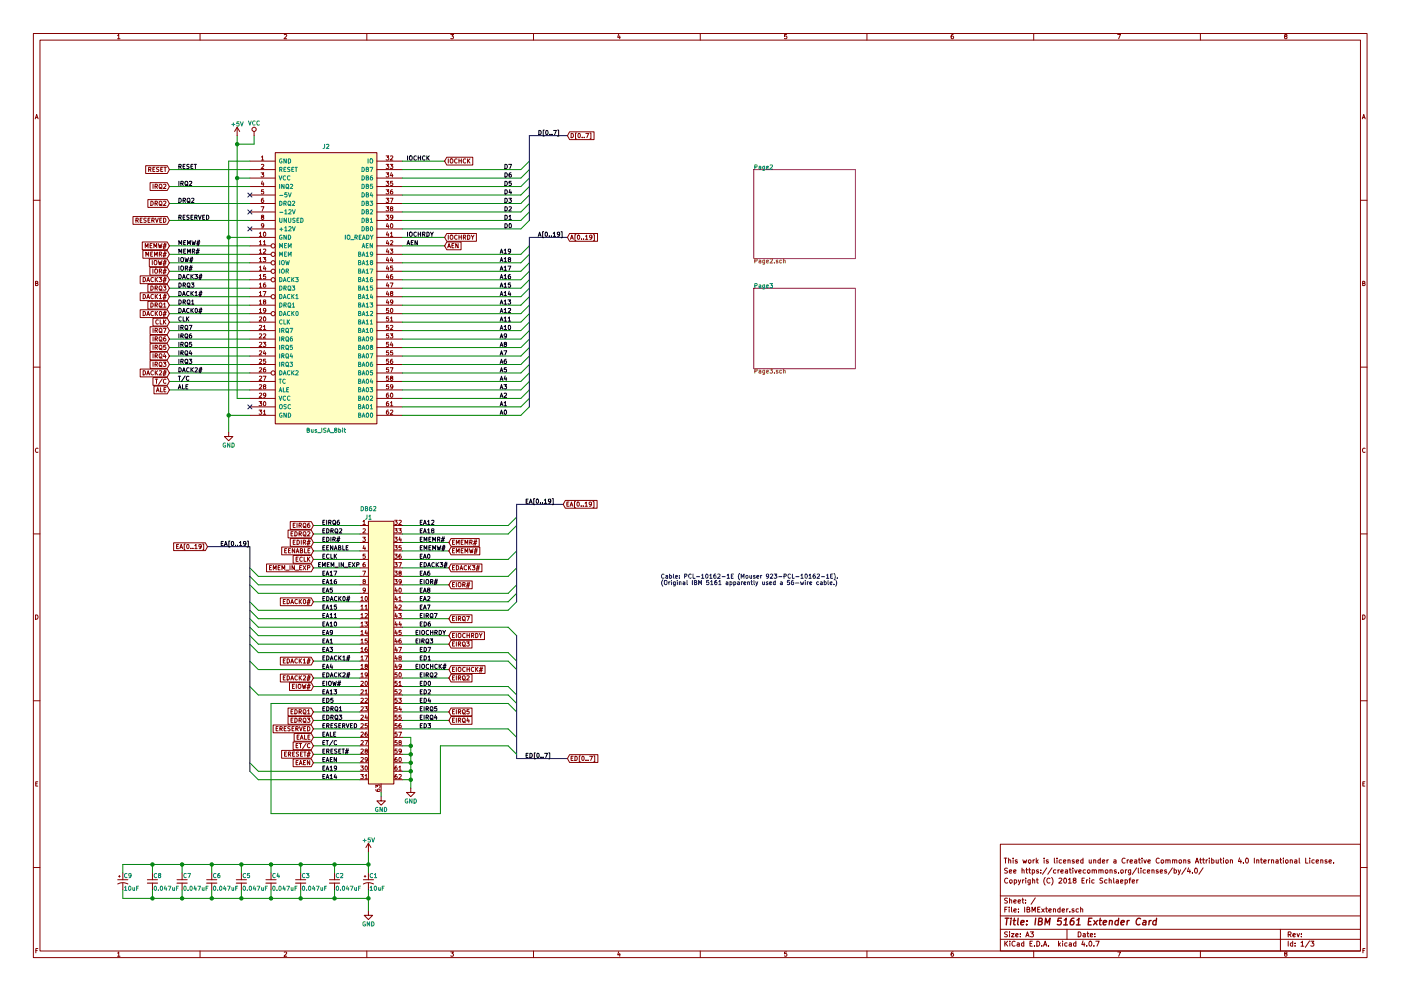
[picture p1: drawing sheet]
<svg xmlns="http://www.w3.org/2000/svg" width="420mm" height="297mm" viewBox="0 0 420 297" stroke-linecap="round" stroke-linejoin="round" font-family="sans-serif">
<g fill="none" stroke="#840000" stroke-width=".3">
<path d="M10 10h400v277h-400zM12 12h396v273.1h-396zM35.3 10.7l.3-.4v1.3M35.3 11.6h.7M60 10v2M85.2 10.4l.5-.1 .3 .4-.8 .9h.8M110 10v2M135.2 10.3h.8l-.4 .5 .4 .3-.1 .4h-.7M160 10v2M185.5 10.2l-.3 1h.8M185.9 10.8v.8M210 10v2"/>
<path d="M235.9 10.3h-.6v.6h.6l.1 .5-.3 .2-.4-.1M260 10v2M285.9 10.3l-.6 .3-.1 .8 .3 .2 .4-.1v-.6l-.4-.1-.3 .3M310 10v2M335.2 10.3h.8l-.5 1.3M360 10v2M385.5 10.9l-.3-.3 .3-.3 .4 .1v.4a.5 .5 0 0 0-.5 .2 .5 .5 0 0 0 0 .5l.3 .1 .3-.2-.3-.5M10.6 35.6l.4-1.3 .4 1.3M10.7 35.2h.6M71.1 38.1l-.7 1.3M71.1 38.1v2.6M71.1 38.1l.8 1.3"/>
<path d="M76.2 39.4v1.3M170.8 39.5h7.4v2.3h-7.4l-.6-1.1zM171.3 40a.64 .64 0 0 1 .7 .6 .64 .64 0 0 1-.7 .7zM172.9 39.9h-.3v1.8h.3M175.7 40h.8l-.5 1.3M176.9 39.9h.3v1.8h-.3M408.6 35.6l.4-1.3 .4 1.3M408.7 35.2h.6M43.7 49.7h6.5l.6 1.1-.6 1.2h-6.5zM44.3 59.8h5.9l.6 1.2-.6 1.2h-5.9zM44.6 50.8l.6-.1v-.4l-.6-.1v1.2M44.9 50.8l.4 .6"/>
<path d="M45 54.7h5.2l.6 1.2-.6 1.2h-5.2zM45.8 50.7h.5M45.9 55.2v1.3M46.5 50.2h-.7v1.2h.7M46.5 55.9l.6-.1 .1-.5-.7-.1v1.3M46.8 55.9l.4 .6M47.7 50.2h-.7v.4a.54 .54 0 0 1 .6 .7h-.7M47.8 55.4l.2-.2 .5 .2 .1 .7-.3 .4-.5-.2zM48 56.2l.6 .4M48.2 50.7h.4M48.8 50.2h-.6v1.2h.6M49 55.3l.5-.1 .3 .4-.8 .9h.8"/>
<path d="M49.2 50.2h.7M49.5 50.2v1.2M74.9 48.3h7.6M74.9 50.8h7.6M74.9 53.4h7.6M74.9 55.9h7.6M74.9 58.5h7.6M78.3 51.8h.8l-.4 .5 .3 .1v.5h-.7M78.4 47.1l.3-.4v1.3M78.4 49.4l.5-.1 .2 .3-.8 .9h.8M78.4 48h.7M78.7 54.3l-.3 .9h.7"/>
<path d="M79 59.4l-.6 .3v.7l.2 .3 .4-.1v-.6l-.4-.1-.2 .2M79 54.7v.9M79 56.9h-.6v.6h.6v.5h-.6M82.5 45.8h30.5v81.2h-30.5zM113 48.3h7.6M113 50.8h7.6M113 53.4h7.6M113 55.9h7.6M113 58.5h7.6M115.8 46.7h.8l-.4 .5 .3 .1v.6h-.7M115.8 49.3h.8l-.4 .4 .3 .1v.6h-.7M115.8 51.8h.8l-.4 .5 .3 .1v.5h-.7"/>
<path d="M115.8 54.3h.8l-.4 .5 .3 .1v.6h-.7M115.8 56.9h.8l-.4 .5 .3 .1v.5h-.7M115.8 59.4h.8l-.4 .5 .3 .1v.6h-.7M117 49.3h.8l-.4 .4 .4 .1v.6h-.8M117 59.4h.9l-.6 1.3M117.1 46.8l.5-.1 .2 .4-.8 .9h.8M117.4 51.7l-.3 .9h.8M117.7 56.9l-.6 .3v.7l.2 .3 .5-.2-.1-.6h-.4l-.2 .2M117.7 52.2v.9M117.8 54.3h-.7v.6h.7v.6h-.7M134 47.1h7.8v2.4h-7.8l-.7-1.2zM134.4 47.6v1.3"/>
<path d="M135.2 47.7h.5l.1 .3-.3 .9-.4-.2zM137.1 47.7a.56 .56 0 0 0-.8 .5 .56 .56 0 0 0 .8 .6M137.6 47.6v1.3M137.6 48.2h.8M138.4 47.6v1.3M139.7 47.7a.56 .56 0 0 0-.8 .5 .56 .56 0 0 0 .8 .6M140.2 47.6v1.3M140.4 48.1l.5 .8M140.9 47.6l-.7 .7M173.4 40.1l.2-.1a.61 .61 0 0 1 .5 .6 .61 .61 0 0 1-.6 .6zM174.6 41.1v.2M175.2 41.1v.2"/>
<path d="M10 60h2M39.9 64.9h10.3l.6 1.2-.6 1.1h-10.3zM40.8 66.1l.6-.1v-.5l-.6-.1v1.3M41.1 66.1l.4 .6M42 66h.5M42.6 65.4h-.6v1.3h.6M42.7 72.5h7.5l.6 1.2-.6 1.2h-7.5zM42.8 75.1h7.4l.6 1.1-.6 1.2h-7.4zM43.6 74.3v-1.3l.4 .9 .4-.9v1.3M43.7 76.8v-1.2l.5 .8 .4-.8v1.2M43.8 65.4h-.6v.5a.54 .54 0 0 1 .6 .6l-.7 .1M44.4 66h.4"/>
<path d="M44.8 77.6h5.4l.6 1.2-.6 1.1h-5.4zM45 65.4h-.6v1.3h.6M45 73.6h.4M45.2 76.1h.4M45.2 60.3a.64 .64 0 0 1 .8 .6 .64 .64 0 0 1-.8 .7zM45.5 66.1l.7-.1v-.5l-.7-.1v1.3M45.6 73h-.6v1.3h.6M45.7 78.1v1.3M45.8 75.6h-.6v1.2h.6M45.8 66.1l.5 .6M46.2 74.3v-1.3l.4 .9 .4-.9v1.3M46.3 78.3l.2-.2 .5 .2 .1 .6-.3 .5-.5-.2z"/>
<path d="M46.3 76.8v-1.2l.5 .8 .4-.8v1.2M46.5 61l.6-.1 .1-.5-.7-.1v1.3M46.6 65.4l.4 1.3 .5-1.3M46.8 61l.4 .6M47.5 73l.3 1.3 .2-.9 .3 .9 .3-1.3M47.5 78.1l.3 1.3 .2-1 .3 1 .3-1.3M47.8 60.5l.2-.2 .5 .2 .1 .6-.3 .5-.5-.2zM47.8 76.2l.6-.1v-.4l-.6-.1v1.2M47.9 66h.4M48 61.3l.6 .4M48.1 76.2l.4 .6M48.5 65.4h-.6v1.3h.6"/>
<path d="M48.9 74h.9M48.9 76.5h.9M48.9 79.1h.9M49 73.4h.9M49 76h.9M49 78.5h.9M49 60.4l.5-.1 .3 .4-.8 .9h.8M49 65.4a.64 .64 0 0 1 .8 .6 .64 .64 0 0 1-.8 .7zM49.4 72.9l-.4 1.6M49.4 75.4l-.4 1.6M49.4 78l-.4 1.6M49.8 72.9l-.4 1.6"/>
<path d="M49.8 75.4l-.4 1.6M49.8 78l-.4 1.6M74.9 61h7.6M74.9 63.5h7.6M74.9 66.1h7.6M74.9 68.6h7.6M74.9 71.2h7.6M74.9 73.7h6.4M74.9 76.2h6.4M74.9 78.8h6.4M77.8 69.9l.3-.3v1.3M77.8 72.5l.3-.4v1.3"/>
<path d="M77.8 75l.3-.3v1.2M77.8 77.6l.3-.4v1.3M77.8 70.9h.7M77.8 73.4h.7M77.8 75.9h.7M77.8 78.5h.7M78.3 62h.8l-.5 1.2M78.6 65l-.2-.2 .2-.3 .4 .1v.3a.52 .52 0 0 0-.5 .2 .52 .52 0 0 0-.1 .5h.6l-.1-.6M78.9 77.2h.8l-.4 .5 .4 .1v.5h-.8M79 72.5l.3-.4v1.3M79 74.8l.5-.1 .2 .3-.8 .9h.8M79 73.4h.7"/>
<path d="M79.1 67.6l-.2 .2h-.4l-.1-.7 .5-.1 .2 .3-.1 .7-.5 .3M79.1 69.7l.2-.1a.61 .61 0 0 1 .4 .6 .61 .61 0 0 1-.5 .6zM79.3 79.7l-.3 .9h.8M113 61h7.6M113 63.5h7.6M113 66.1h7.6M113 68.6h7.6M113 71.2h7.6M113 73.7h7.6M113 76.2h7.6M113 78.8h7.6M115.8 62h.8l-.4 .4 .3 .1v.6h-.7"/>
<path d="M115.8 64.5h.8l-.4 .5 .3 .1v.5h-.7M116.2 67l-.3 .9h.7M116.2 69.5l-.3 .9h.7M116.2 72l-.3 1h.7M116.2 74.6l-.3 .9h.7M116.2 77.1l-.3 .9h.7M116.2 79.7l-.3 .9h.7M116.5 67.4v.9M116.5 70v.9M116.5 72.5v.9M116.5 75.1v.8M116.5 77.6v.9"/>
<path d="M117 74.7h.8l-.4 .4 .4 .1v.6h-.8M117.1 69.9l.3-.3v1.3M117.1 72.2l.5-.1 .2 .4-.8 .9h.8M117.1 70.9h.7M117.2 67.1l.2-.1a.61 .61 0 0 1 .4 .7 .61 .61 0 0 1-.5 .5zM117.3 62.5l-.2-.2 .2-.3 .5 .1v.3a.52 .52 0 0 0-.6 .1 .52 .52 0 0 0-.1 .6h.7l-.2-.6M117.4 77.1l-.3 .9h.8M117.7 77.6v.9M117.8 79.7h-.7v.6h.7v.6h-.7M117.8 65l-.2 .3-.4-.1-.1-.6 .5-.1 .2 .2v.8l-.6 .3M134 70h8.9v2.3h-8.9l-.7-1.1zM134 72.5h4.3v2.4h-4.3l-.7-1.2z"/>
<path d="M134.3 74.3l.4-1.3 .4 1.3M134.4 73.9h.6M134.4 70.5v1.2M135.1 70.6l.2-.1 .5 .1v.7l-.3 .4-.4-.2zM135.5 73.6h.5M136.1 73h-.6v1.3h.6M137.1 70.6a.56 .56 0 0 0-.8 .5 .56 .56 0 0 0 .8 .5M137.4 73v1.3l-.7-1.3v1.3M137.6 70.5v1.2M137.6 71.1h.8M138.4 70.5v1.2M139 71.1h.6v-.5l-.6-.1v1.2"/>
<path d="M139.3 71.1l.4 .6M140.2 70.5a.64 .64 0 0 1 .8 .6 .64 .64 0 0 1-.8 .6zM141.3 70.5l.4 .6 .5-.6M141.7 71.1v.6M170.8 70h8.4v2.3h-8.4l-.6-1.1zM171.1 71.7l.4-1.2 .4 1.2M171.2 71.4h.6M172.7 70.3h-.3v1.8h.3M173.3 70.6l.1-.1a.61 .61 0 0 1 .5 .6 .61 .61 0 0 1-.6 .6zM174.4 71.6v.1M175 71.6v.1M175.6 70.8l.3-.3v1.2"/>
<path d="M175.6 71.7h.7M177.5 71l-.2 .3-.4-.1v-.6l.4-.1 .2 .2v.7l-.6 .3M178 70.3h.3v1.8h-.3M408 60h2M10.7 84.9l.5-.1 .1-.4-.6-.1v1.3h.5l.2-.4-.3-.3M42 82.7h8.2l.6 1.2-.6 1.1h-8.2zM42 87.8h8.2l.6 1.1-.6 1.2h-8.2zM42 92.8h8.2l.6 1.2-.6 1.2h-8.2zM42.9 83.2a.64 .64 0 0 1 .7 .6 .64 .64 0 0 1-.7 .6zM42.9 88.3a.64 .64 0 0 1 .7 .6 .64 .64 0 0 1-.7 .6zM42.9 93.3a.64 .64 0 0 1 .7 .7 .64 .64 0 0 1-.7 .6zM44 84.4l.4-1.2 .5 1.2"/>
<path d="M44 89.5l.4-1.2 .5 1.2M44 94.6l.4-1.3 .5 1.3M44.1 84.1h.6M44.1 89.1h.6M44.1 94.2h.6M44.3 85.2h5.9l.6 1.2-.6 1.2h-5.9zM44.3 90.3h5.9l.6 1.2-.6 1.1h-5.9zM45 80.1h5.2l.6 1.2-.6 1.2h-5.2zM45 97.9h5.2l.6 1.2-.6 1.2h-5.2zM45.2 85.7a.64 .64 0 0 1 .8 .6 .64 .64 0 0 1-.8 .7zM45.2 90.8a.64 .64 0 0 1 .8 .6 .64 .64 0 0 1-.8 .7zM45.8 80.6v1.3"/>
<path d="M45.9 95.4h4.3l.6 1.2-.6 1.1h-4.3zM45.9 98.4v1.3M46 83.3a.56 .56 0 0 0-.8 .5 .56 .56 0 0 0 .8 .5M46 88.4a.56 .56 0 0 0-.8 .5 .56 .56 0 0 0 .8 .5M46 93.4a.56 .56 0 0 0-.8 .6 .56 .56 0 0 0 .8 .5M46.5 80.8l.2-.2 .5 .2v.7l-.3 .4-.4-.2zM46.5 99.1l.6-.1 .1-.5-.7-.1v1.3M46.5 86.4l.6-.1 .1-.5-.7-.1v1.3M46.5 91.5l.6-.1 .1-.5-.7-.1v1.3M46.6 83.2v1.2M46.6 88.3v1.2M46.6 93.3v1.3"/>
<path d="M46.7 83.7l.6 .7M46.7 88.8l.6 .7M46.7 93.9l.6 .7M46.8 99.1l.4 .6M46.8 86.4l.4 .6M46.8 91.5l.4 .6M47.3 83.2l-.7 .7M47.3 88.3l-.7 .7M47.3 93.3l-.7 .7M47.5 96a.56 .56 0 0 0-.8 .5 .56 .56 0 0 0 .8 .5M47.7 83.2h.8l-.4 .5 .3 .1v.5h-.7M47.8 98.6l.2-.2 .5 .2 .1 .6-.3 .5-.5-.2z"/>
<path d="M47.8 91l.2-.2 .5 .2 .1 .6-.3 .5-.5-.2zM47.8 81.3l.6-.1v-.5l-.6-.1v1.3M47.8 88.6l.3-.3v1.2M47.8 89.5h.7M47.9 93.4l.2-.1a.61 .61 0 0 1 .4 .7 .61 .61 0 0 1-.5 .5zM47.9 85.8h.5l.2 .3-.3 .9-.5-.2zM48 99.4l.6 .4M48 86.7l.6 .4M48 91.8l.6 .4M48 95.9v1.2h.6M48.1 81.3l.4 .6M48.9 81.6h.9"/>
<path d="M48.9 84.1h.9M48.9 89.2h.9M48.9 94.3h.9M49 98.4h.8l-.5 1.3M49 85.7h.8l-.5 .5 .4 .1v.6h-.7M49 81h.9M49 88.7h.9M49 93.7h.9M49 83.6h.9M49 91.1l.4-.3v1.3M49 92.1h.8M49 95.9v1.2"/>
<path d="M49.2 96.4l.6 .7M49.4 80.5l-.4 1.6M49.4 83l-.4 1.7M49.4 88.1l-.4 1.6M49.4 93.2l-.4 1.6M49.8 80.5l-.4 1.6M49.8 83l-.4 1.7M49.8 88.1l-.4 1.6M49.8 93.2l-.4 1.6M49.8 95.9l-.8 .7M74.9 96.6h7.6M74.9 94h6.4"/>
<path d="M74.9 99.1h7.6M74.9 81.3h6.4M74.9 83.9h6.4M74.9 86.4h7.6M74.9 88.9h6.4M74.9 91.5h7.6M77.8 95.1l.5-.1 .2 .3-.8 1h.8M77.8 97.6l.5-.1 .2 .4-.8 .9h.8M77.8 80.1l.3-.4v1.3M77.8 82.6l.3-.3v1.3M77.8 85.2l.3-.4v1.3M77.8 87.7l.3-.3v1.2"/>
<path d="M77.8 90.3l.3-.4v1.3M77.8 92.8l.3-.4v1.3M77.8 81h.7M77.8 83.6h.7M77.8 86.1h.7M77.8 88.6h.7M77.8 91.2h.7M77.8 93.7h.7M78.9 87.4h.9l-.6 1.2M79 97.9l.3-.4v1.3M79 98.8h.7M79.1 95.1l.2-.1a.61 .61 0 0 1 .4 .6 .61 .61 0 0 1-.5 .6z"/>
<path d="M79.2 90.4l-.2-.2 .2-.3 .5 .1v.3a.52 .52 0 0 0-.6 .2 .52 .52 0 0 0-.1 .5h.7l-.2-.6M79.6 84.8l-.6 .3v.7l.2 .3 .5-.1-.1-.6-.4-.1-.2 .2M79.6 80.1v.9M79.7 82.3h-.7v.6h.7v.5h-.7M79.7 93l-.2 .2h-.4l-.1-.7 .5-.1 .2 .3v.7l-.6 .3M113 96.6h7.6M113 94h7.6M113 99.1h7.6M113 81.3h7.6M113 83.9h7.6M113 86.4h7.6M113 88.9h7.6"/>
<path d="M113 91.5h7.6M116.2 82.2l-.3 .9h.7M116.2 84.7l-.3 1h.7M116.2 87.3l-.3 .9h.7M116.2 89.8l-.3 .9h.7M116.5 80.1v.9M116.5 82.7v.9M116.5 85.2v.9M116.5 87.8v.8M116.5 90.3v.9M116.5 92.4h-.6v.6h.6v.6h-.6M116.5 95h-.6v.6h.6v.5h-.6"/>
<path d="M116.5 97.5h-.6v.6h.6v.6h-.6M117 84.8h.9l-.6 1.3M117.1 95.3l.3-.3v1.3M117.1 97.6l.5-.1 .2 .4-.8 .9h.8M117.1 96.3h.7M117.2 92.5l.2-.1a.61 .61 0 0 1 .4 .7 .61 .61 0 0 1-.5 .5zM117.3 87.9l-.2-.2 .2-.3 .5 .1v.3a.52 .52 0 0 0-.6 .1 .52 .52 0 0 0-.1 .6h.7l-.2-.6M117.7 82.3l-.6 .3v.7l.2 .3 .5-.2-.1-.6h-.4l-.2 .2M117.8 90.4l-.2 .3-.4-.1-.1-.6 .5-.1 .2 .2v.8l-.6 .3M408.7 84.9l.5-.1 .1-.4-.6-.1v1.3h.5l.2-.4-.3-.3M10 110h2M42 110.6h8.2l.6 1.2-.6 1.2h-8.2z"/>
<path d="M42.9 111.1a.64 .64 0 0 1 .7 .6 .64 .64 0 0 1-.7 .7zM44 112.4l.4-1.3 .5 1.3M44.1 112h.6M45 100.5h5.2l.6 1.1-.6 1.2h-5.2zM45 103h5.2l.6 1.2-.6 1.1h-5.2zM45 105.5h5.2l.6 1.2-.6 1.2h-5.2zM45 108.1h5.2l.6 1.2-.6 1.1h-5.2zM45.9 113.2h4.3l.6 1.1-.6 1.2h-4.3zM45.9 101v1.2M45.9 103.5v1.3M45.9 106v1.3M45.9 108.6v1.2"/>
<path d="M46 111.2a.56 .56 0 0 0-.8 .5 .56 .56 0 0 0 .8 .6M46.2 115.7h4l.6 1.2-.6 1.1h-4zM46.5 101.6l.6-.1 .1-.4-.7-.1v1.2M46.5 104.2l.6-.1 .1-.5-.7-.1v1.3M46.5 106.7l.6-.1 .1-.5-.7-.1v1.3M46.5 109.2h.6l.1-.5-.7-.1v1.2M46.6 111.1v1.3M46.6 113.7h.7M46.7 111.6l.6 .8M46.8 101.6l.4 .6M46.8 104.2l.4 .6M46.8 106.7l.4 .6"/>
<path d="M46.8 109.2l.4 .6M46.9 117.5l.4-1.3 .4 1.3M46.9 113.7v1.2M47 117.1h.6M47.3 111.1l-.7 .7M47.8 101.1l.2-.1 .5 .1 .1 .7-.3 .4-.5-.2zM47.8 111.2l.5-.1 .2 .4-.8 .9h.8M47.9 103.5h.5l.2 .4-.3 .9-.5-.2zM47.9 106.1h.5l.2 .3-.3 .9-.5-.2zM47.9 108.6h.5l.2 .4-.3 .8-.5-.2zM48 101.9l.6 .4M48 104.5l.6 .4"/>
<path d="M48 107l.6 .4M48 109.5l.6 .4M48.2 116.2v1.3h.6M48.6 113.6l-1.1 1.6M48.9 112.1h.9M49 108.6h.8l-.5 .5 .4 .1v.5h-.7M49 111.5h.9M49.2 116.8h.4M49.3 106l-.3 .9h.8M49.4 111l-.4 1.6M49.6 101l-.5 .3-.1 .7 .3 .2 .4-.1-.1-.6-.3-.1-.3 .3M49.6 106.4v.9"/>
<path d="M49.7 103.5h-.6l-.1 .6h.7v.5h-.7M49.8 113.8a.56 .56 0 0 0-.8 .5 .56 .56 0 0 0 .8 .5M49.8 111l-.4 1.6M49.8 116.2h-.6v1.3h.6M74.9 119.4h7.6M74.9 101.6h7.6M74.9 104.2h7.6M74.9 106.7h7.6M74.9 109.3h7.6M74.9 111.8h6.4M74.9 114.3h7.6M74.9 116.9h7.6"/>
<path d="M77.8 100.2l.5-.1 .2 .3-.8 .9h.8M77.8 102.7l.5-.1 .2 .4-.8 .9h.8M77.8 105.2l.5-.1 .2 .4-.8 .9h.8M77.8 107.8l.5-.1 .2 .3-.8 1h.8M77.8 110.3l.5-.1 .2 .4-.8 .9h.8M77.8 112.9l.5-.1 .2 .3-.8 .9h.8M77.8 115.4l.5-.1 .2 .4-.8 .9h.8M77.8 117.9l.5-.1 .2 .4-.8 .9h.8M78.9 102.6h.8l-.4 .5 .4 .1v.5h-.8M78.9 112.8h.9l-.6 1.2M79 100.2l.5-.1 .2 .3-.8 .9h.8M79.2 115.8l-.2-.2 .2-.3 .5 .1v.3a.52 .52 0 0 0-.6 .2 .52 .52 0 0 0-.1 .5h.7l-.2-.6"/>
<path d="M79.3 105.1l-.3 .9h.8M79.6 110.2l-.6 .3v.7l.2 .3 .5-.1-.1-.6-.4-.1-.2 .2M79.6 105.5v.9M79.7 107.7h-.7v.6h.7v.5h-.7M79.7 118.4l-.2 .2h-.4l-.1-.7 .5-.1 .2 .3v.7l-.6 .3M113 119.4h7.6M113 101.6h7.6M113 104.2h7.6M113 106.7h7.6M113 109.3h7.6M113 111.8h7.6M113 114.3h7.6"/>
<path d="M113 116.9h7.6M116.5 117.8l-.6 .3v.8l.2 .2 .4-.1v-.6l-.4-.1-.2 .3M116.5 100.1h-.6v.5h.6v.6h-.6M116.5 102.6h-.6v.6h.6v.5h-.6M116.5 105.1h-.6v.6h.6v.6h-.6M116.5 107.7h-.6v.6h.6v.5h-.6M116.5 110.2h-.6v.6h.6v.6h-.6M116.5 112.8h-.6v.5h.6v.6h-.6M116.5 115.3h-.6v.6h.6v.5h-.6M117 100.1h.8l-.4 .4 .4 .1v.6h-.8M117 110.2h.9l-.6 1.3M117.2 117.9l.2-.1a.61 .61 0 0 1 .4 .7 .61 .61 0 0 1-.5 .5z"/>
<path d="M117.3 113.3l-.2-.2 .2-.3 .5 .1v.3a.52 .52 0 0 0-.6 .1 .52 .52 0 0 0-.1 .6h.7l-.2-.6M117.4 102.5l-.3 .9h.8M117.7 107.7l-.6 .3v.7l.2 .3 .5-.2-.1-.6h-.4l-.2 .2M117.7 103v.9M117.8 105.1h-.7v.6h.7v.6h-.7M117.8 115.8l-.2 .3-.4-.1-.1-.6 .5-.1 .2 .2v.8l-.6 .3M408 110h2M11.4 134.4a.58 .58 0 0 0-.8 .6 .58 .58 0 0 0 .8 .5M68.6 129.6v1.2h1.2l-1.2 1.3-1.3-1.3h1.3M74.9 122h7.6M74.9 124.5h7.6M77.7 120.4h.8l-.4 .5 .3 .1v.5h-.7"/>
<path d="M77.7 122.9h.8l-.4 .5 .3 .1v.6h-.7M79 123.3l.3-.4v1.3M79 124.2h.7M79.1 120.5l.2-.1a.61 .61 0 0 1 .4 .6 .61 .61 0 0 1-.5 .6zM113 122h7.6M113 124.5h7.6M116.5 120.4l-.6 .3v.7l.2 .3 .4-.2v-.6h-.4l-.2 .2M116.5 122.9l-.6 .3v.7l.2 .3 .4-.1v-.6l-.4-.1-.2 .2M117.1 120.7l.3-.3v1.3M117.1 123l.5-.1 .2 .4-.8 .9h.8M117.1 121.7h.7M409.4 134.4a.58 .58 0 0 0-.8 .6 .58 .58 0 0 0 .8 .5"/>
<path d="M86.4 158.9h6.9l.7 1.2-.7 1.1h-6.9zM87 156.3h6.3l.7 1.2-.7 1.2h-6.3zM87.3 160h.4M87.9 159.4h-.6v1.2h.6M87.9 157.4h.5M88.4 159.4a.64 .64 0 0 1 .7 .6 .64 .64 0 0 1-.7 .6zM88.5 156.8h-.6v1.3h.6M89.1 156.8v1.3M89.7 157.5l.6-.1v-.5l-.6-.1v1.3M90 157.5l.4 .6M91 157l.2-.2 .5 .2v.7l-.3 .4-.4-.2zM91 159.5l.2-.1 .5 .1v.7l-.3 .4-.4-.2z"/>
<path d="M91.1 157.8l.7 .4M92.2 159.5l.5-.1 .2 .3-.7 .9h.7M92.8 156.8l-.5 .3-.1 .7 .3 .3 .4-.1-.1-.6-.3-.1-.3 .2M107.9 157.5h2.6M108.9 156.3l.3-.4v1.3M108.9 158.6l.4-.1 .3 .3-.8 1h.8M108.9 157.2h.7M110.5 156.2h7.6v78.8h-7.6zM118.1 157.5h2.5M118.3 155.9h.8l-.4 .5 .4 .1v.6h-.8M118.3 158.5h.8l-.4 .5 .4 .1v.5h-.8M119.6 158.5h.7l-.4 .5 .4 .1v.5h-.7"/>
<path d="M119.6 156l.5-.1 .2 .4-.7 .9h.7M169.5 150h9.6v2.3h-9.6l-.6-1.1zM170 151.1h.4M170.6 150.5h-.6v1.3h.6M171 151.8l.4-1.3 .4 1.3M171.1 151.4h.6M172.6 150.4h-.3v1.8h.3M173.1 150.6l.2-.1a.61 .61 0 0 1 .5 .6 .61 .61 0 0 1-.6 .6zM174.3 151.6v.2M174.9 151.6v.2M175.5 150.8l.3-.3v1.3M175.5 151.8h.7"/>
<path d="M177.4 151l-.2 .3-.4-.1-.1-.6 .5-.1 .2 .2-.1 .7-.5 .4M177.8 150.4h.3v1.8h-.3M10 160h2M52.1 162.7h9.5l.6 1.2-.6 1.1h-9.5zM53 163.8h.4M53.6 163.2h-.6v1.3h.6M53.9 164.5l.4-1.3 .5 1.3M54.1 164.1h.5M55.5 163.1h-.3v1.8h.3M56.1 163.3l.2-.1a.61 .61 0 0 1 .4 .6 .61 .61 0 0 1-.5 .6zM57.3 164.3v.2M57.9 164.3v.2"/>
<path d="M58.4 163.5l.4-.3v1.3M58.4 164.5h.7M60.4 163.7l-.3 .3-.4-.1v-.6l.4-.1 .3 .2-.1 .7-.6 .4M60.8 163.1h.3v1.8h-.3M79.9 169h13.4l.7 1.2-.7 1.2h-13.4zM80.8 170.1h.5M81.4 169.5h-.6v1.3h.6M82 170.8v-1.3l.4 .9 .4-.9v1.3M83.4 170.1h.4M84 169.5h-.6v1.3h.6M84.1 179.2h9.2l.7 1.2-.7 1.1h-9.2zM84.5 164h8.8l.7 1.1-.7 1.2h-8.8z"/>
<path d="M84.6 170.8v-1.3l.4 .9 .4-.9v1.3M85.4 165h.4M85.6 179.7h-.6v1.3h.6M85.7 170.9h1M86 164.5h-.6v1.2h.6M86.1 179.7a.64 .64 0 0 1 .7 .6 .64 .64 0 0 1-.7 .7zM86.5 165h.4M87 169.5v1.3M87 161.4h6.3l.7 1.2-.7 1.2h-6.3zM87.1 164.5h-.6v1.2h.6M87.9 166.5h5.4l.7 1.2-.7 1.1h-5.4zM87.9 162.5h.5"/>
<path d="M88.3 169.5v1.3l-.7-1.3v1.3M88.4 164.5v1.2l-.7-1.2v1.2M88.5 161.9h-.6v1.3h.6M88.6 170.9h1M88.8 165.7l.4-1.2 .4 1.2M88.8 167.6h.4M88.9 165.3h.6M89.1 161.9a.64 .64 0 0 1 .7 .6 .64 .64 0 0 1-.7 .7zM89.2 179.8a.56 .56 0 0 0-.8 .5 .56 .56 0 0 0 .8 .5M89.4 167h-.6v1.3h.6M89.7 160h.6v-.5l-.6-.1v1.2M89.7 179.7v1.3"/>
<path d="M89.9 170.1h.4M90 160l.4 .6M90.1 165l.6-.1v-.3l-.6-.1v1.2h.5l.2-.4-.3-.3M90.3 161.9v1.3M90.4 179.7l-.7 .7M90.5 169.5h-.6v1.3h.6M90.7 167.1a.56 .56 0 0 0-.8 .5 .56 .56 0 0 0 .8 .5M90.9 169.5l.8 1.3M91 162.6l.6-.1v-.5l-.6-.1v1.3M91.1 179.8l.1-.1a.61 .61 0 0 1 .5 .6 .61 .61 0 0 1-.6 .6zM91.1 160.3l.7 .4M91.2 167v1.3h.6"/>
<path d="M91.3 162.6l.4 .6M91.3 164.5v1.2h.6M91.7 169.5l-.8 1.3M92 162.9h.9M92.2 162.3h.9M92.2 170.2l.6-.1 .1-.5-.7-.1v1.3M92.2 167v1.3M92.4 165h.4M92.4 167.5l.5 .8M92.5 161.8l-.3 1.6M92.5 179.6l-.3 1.6M92.9 161.8l-.3 1.6"/>
<path d="M92.9 167l-.7 .7M92.9 179.6l-.3 1.6M93 164.5h-.6v1.2h.6M107.9 160.1h2.6M107.9 162.6h2.6M107.9 165.1h2.6M107.9 167.7h2.6M107.9 170.2h2.6M107.9 172.8h2.6M107.9 175.3h2.6M107.9 177.8h2.6M108.3 179.2l.3-.4v1.3"/>
<path d="M108.8 161h.8l-.5 .5 .4 .1v.6h-.7M108.8 171.2h.8l-.5 1.3M109.1 174.3l-.2-.3 .2-.3 .4 .1v.3a.52 .52 0 0 0-.5 .2 .52 .52 0 0 0-.1 .6h.6l-.2-.6M109.1 163.5l-.2 .9h.7M109.4 168.6l-.5 .3v.8l.2 .2 .4-.1-.1-.6-.3-.1-.2 .3M109.4 164v.8M109.5 166.1h-.6v.6h.6v.5h-.6M109.6 176.8l-.3 .2h-.3l-.1-.6 .4-.1 .3 .2-.1 .7-.5 .3M109.6 178.9l.2-.1a.61 .61 0 0 1 .4 .6 .61 .61 0 0 1-.5 .6zM118.1 160.1h2.5M118.1 162.6h2.5M118.1 165.1h2.5"/>
<path d="M118.1 167.7h2.5M118.1 170.2h2.5M118.1 172.8h2.5M118.1 175.3h2.5M118.1 177.8h2.5M118.3 161h.8l-.4 .5 .4 .1v.6h-.8M118.3 163.6h.8l-.4 .4 .4 .1v.6h-.8M118.3 166.1h.8l-.4 .5 .4 .1v.5h-.8M118.3 168.6h.8l-.4 .5 .4 .1v.6h-.8M118.3 171.2h.8l-.4 .5 .4 .1v.5h-.8M118.3 173.7h.8l-.4 .5 .4 .1v.6h-.8M118.7 176.2l-.3 .9h.8"/>
<path d="M118.7 178.7l-.3 .9h.8M119 176.7v.8M119 179.2v.9M119.6 168.6h.8l-.5 1.3M119.6 179.2l.4-.4v1.3M119.7 176.4l.2-.1a.61 .61 0 0 1 .5 .6 .61 .61 0 0 1-.6 .6zM119.9 171.7l-.3-.2 .3-.3 .4 .1v.3a.52 .52 0 0 0-.6 .2 .52 .52 0 0 0 0 .5h.6l-.2-.6M119.9 160.9l-.3 1h.8M120.2 166.1l-.5 .3-.1 .7 .3 .3 .4-.2-.1-.6h-.3l-.3 .2M120.2 161.4v.9M120.3 163.6h-.6l-.1 .5h.7v.6h-.7M120.3 174.3l-.2 .2-.4-.1v-.6l.4-.1 .2 .3v.7l-.6 .3"/>
<path d="M135.3 161.4h8.4v2.4h-8.4l-.7-1.2zM135.3 164h8.6v2.3h-8.6l-.7-1.2zM135.3 169h9.2v2.4h-9.2l-.7-1.2zM135.3 174.1h6.3v2.4h-6.3l-.7-1.2zM135.7 162.5h.4M135.7 165h.4M135.7 170.1h.4M135.7 175.2h.4M136.3 161.9h-.6v1.3h.6M136.3 164.5h-.6v1.2h.6M136.3 169.5h-.6v1.3h.6M136.3 174.6h-.6v1.3h.6"/>
<path d="M136.9 163.2v-1.3l.4 .9 .4-.9v1.3M136.9 165.7v-1.2l.4 .8 .4-.8v1.2M136.9 169.5a.64 .64 0 0 1 .7 .7 .64 .64 0 0 1-.7 .6zM136.9 174.6v1.3M137.5 174.8l.2-.2 .5 .2 .1 .6-.4 .5-.4-.2zM137.9 170.8l.5-1.3 .4 1.3M138.1 170.4h.6M138.3 162.5h.4M138.3 165h.4M138.8 175.3l.6-.1v-.5l-.6-.1v1.3M138.9 161.9h-.6v1.3h.6M138.9 164.5h-.6v1.2h.6"/>
<path d="M139.1 175.3l.4 .6M139.4 163.2v-1.3l.5 .9 .4-.9v1.3M139.4 165.7v-1.2l.5 .8 .4-.8v1.2M139.9 175.6h.9M139.9 169.6a.56 .56 0 0 0-.7 .6 .56 .56 0 0 0 .7 .5M140 175h.9M140.4 174.5l-.4 1.6M140.5 169.5v1.3M140.7 170.1l.5 .7M140.8 164.5l.3 1.2 .2-.9 .3 .9 .3-1.2M140.8 174.5l-.4 1.6M140.9 162.6l.6-.1 .1-.5-.7-.1v1.3"/>
<path d="M141.2 162.6l.4 .6M141.2 169.5l-.7 .7M141.6 169.5h.8l-.4 .5 .4 .1v.6h-.8M142 162.9h.9M142.1 162.3h.9M142.2 165.4h.9M142.3 164.9h.9M142.5 161.8l-.4 1.6M142.6 164.3l-.3 1.6M142.8 170.5h.9M142.9 161.8l-.4 1.6M142.9 169.9h.9"/>
<path d="M143.1 164.3l-.4 1.6M143.3 169.4l-.4 1.6M143.7 169.4l-.4 1.6M408 160h2M10.7 184.3a.65 .65 0 0 1 .7 .7 .65 .65 0 0 1-.7 .6zM84.1 197h9.2l.7 1.2-.7 1.1h-9.2zM85 180.3h.4M85 198.1h.4M85.6 197.5h-.6v1.2h.6M86.1 197.5a.64 .64 0 0 1 .7 .6 .64 .64 0 0 1-.7 .6zM87.2 181l.4-1.3 .4 1.3M87.2 198.7l.4-1.2 .4 1.2"/>
<path d="M87.3 180.6h.6M87.3 198.4h.6M89.2 197.6a.56 .56 0 0 0-.8 .5 .56 .56 0 0 0 .8 .5M89.7 197.5v1.2M89.9 180.2l.5 .8M89.9 198l.5 .7M90.4 197.5l-.7 .7M91 197.8l.3-.3v1.2M91 198.7h.7M92 180.7h.9M92 198.4h.9M92.2 180.1h.9"/>
<path d="M92.2 197.9h.9M92.5 197.3l-.3 1.7M92.9 197.3l-.3 1.7M107.9 180.4h2.6M107.9 182.9h2.6M107.9 185.5h2.6M107.9 188h2.6M107.9 190.5h2.6M107.9 193.1h2.6M107.9 195.6h2.6M107.9 198.2h2.6M108.3 181.7l.3-.4v1.3"/>
<path d="M108.3 184.2l.3-.3v1.3M108.3 186.8l.3-.4v1.3M108.3 189.3l.3-.3v1.2M108.3 191.9l.3-.4v1.3M108.3 194.4l.3-.4v1.3M108.3 196.9l.3-.3v1.3M108.3 199.5l.3-.4v1.3M108.3 180.1h.7M108.3 182.6h.7M108.3 185.2h.7M108.3 187.7h.7M108.3 190.2h.7"/>
<path d="M108.3 192.8h.7M108.3 195.3h.7M108.3 197.9h.7M109.4 186.4h.8l-.4 .5 .3 .1v.6h-.7M109.4 196.6h.8l-.5 1.3M109.5 181.7l.3-.4v1.3M109.5 184l.5-.1 .2 .3-.8 1h.8M109.5 182.6h.7M109.7 199.7l-.2-.3 .2-.3 .4 .1v.3a.52 .52 0 0 0-.5 .2 .52 .52 0 0 0-.1 .6h.6l-.1-.6M109.8 188.9l-.3 .9h.7M110.1 194l-.6 .3v.8l.2 .2 .4-.1v-.6l-.4-.1-.2 .3M110.1 189.4v.8"/>
<path d="M110.1 191.5h-.6v.6h.6v.5h-.6M118.1 180.4h2.5M118.1 182.9h2.5M118.1 185.5h2.5M118.1 188h2.5M118.1 190.5h2.5M118.1 193.1h2.5M118.1 195.6h2.5M118.1 198.2h2.5M118.7 181.3l-.3 .9h.8M118.7 183.8l-.3 .9h.8M118.7 186.3l-.3 1h.8"/>
<path d="M118.7 188.9l-.3 .9h.8M118.7 191.4l-.3 .9h.8M118.7 194l-.3 .9h.8M118.7 196.5l-.3 .9h.8M118.7 199l-.3 1h.8M119 181.7v.9M119 184.3v.9M119 186.8v.9M119 189.4v.8M119 191.9v.9M119 194.4v.9M119 197v.9"/>
<path d="M119 199.5v.9M119.6 183.9h.7l-.4 .5 .4 .1v.5h-.7M119.6 194h.8l-.5 1.3M119.6 181.4l.5-.1 .2 .4-.7 .9h.7M119.6 180.1h.7M119.9 197.1l-.3-.2 .3-.3 .4 .1v.3a.52 .52 0 0 0-.6 .2 .52 .52 0 0 0 0 .5h.6l-.2-.6M119.9 186.3l-.3 1h.8M120.2 191.5l-.5 .3-.1 .7 .3 .3 .4-.2-.1-.6h-.3l-.3 .2M120.2 186.8v.9M120.3 189h-.6l-.1 .5h.7v.6h-.7M120.3 199.7l-.2 .2-.4-.1v-.6l.4-.1 .2 .3v.7l-.6 .3M135.3 184.3h6.3v2.3h-6.3l-.7-1.1z"/>
<path d="M135.3 189.4h10v2.3h-10l-.7-1.2zM135.3 191.9h6.3v2.3h-6.3l-.7-1.1zM135.3 199.5h10.2v2.4h-10.2l-.7-1.2zM135.7 185.4h.4M135.7 190.4h.4M135.7 193h.4M136.3 184.8h-.6v1.2h.6M136.3 189.9h-.6v1.2h.6M136.3 192.4h-.6v1.3h.6M136.9 184.8v1.2M136.9 189.9v1.2M136.9 192.4v1.3"/>
<path d="M137.5 185.4h.6v-.5l-.6-.1v1.2M137.5 190l.2-.1 .5 .1 .1 .7-.4 .4-.4-.2zM137.5 193.1l.6-.1v-.5l-.6-.1v1.3M137.8 185.4l.4 .6M137.8 193.1l.4 .6M138.7 184.9l.3-.1 .4 .1 .1 .7-.3 .4-.5-.2zM138.7 192.6l.3-.2 .4 .2 .1 .6-.3 .5-.5-.2zM138.9 185.7l.7 .4M138.9 193.4l.7 .4M139.5 190a.56 .56 0 0 0-.8 .5 .56 .56 0 0 0 .8 .5M139.9 184.8h.9l-.6 1.2M139.9 192.4h.8l-.4 .5 .4 .1v.5h-.8"/>
<path d="M140.1 190.4h.7M140.1 189.9v1.2M140.8 189.9v1.2M141.4 190.5l.6-.1v-.4l-.6-.1v1.2M141.7 190.5l.4 .6M142.6 189.9a.64 .64 0 0 1 .8 .6 .64 .64 0 0 1-.8 .6zM143.7 189.9l.4 .6 .5-.6M144.1 190.5v.6M144.2 199.9l-.3 1.6M144.6 199.9l-.3 1.6M408.7 184.3a.65 .65 0 0 1 .7 .7 .65 .65 0 0 1-.7 .6zM10 210h2"/>
<path d="M81.9 217.3h11.4l.7 1.2-.7 1.1h-11.4zM82.8 218.4h.4M83.4 217.8h-.6v1.3h.6M83.9 218.5l.7-.1v-.5l-.7-.1v1.3M84.1 202.1h9.2l.7 1.1-.7 1.2h-9.2zM84.3 218.5l.4 .6M85 203.1h.4M85.2 218.4h.4M85.6 202.6h-.6v1.2h.6M85.8 217.8h-.6v1.3h.6M86.1 202.6a.64 .64 0 0 1 .7 .6 .64 .64 0 0 1-.7 .6zM86.4 212.2h6.9l.7 1.2-.7 1.2h-6.9z"/>
<path d="M86.4 214.8h6.9l.7 1.1-.7 1.2h-6.9zM86.8 204.6h6.5l.7 1.2-.7 1.1h-6.5zM87 217.8h-.6v.5a.54 .54 0 0 1 .6 .6l-.7 .1M87.2 203.8l.4-1.2 .4 1.2M87.3 213.3h.4M87.3 215.8h.4M87.3 203.4h.6M87.6 218.4h.4M87.7 205.7h.4M87.9 212.7h-.6v1.3h.6M87.9 215.3h-.6v1.2h.6M88.2 217.8h-.6v1.3h.6"/>
<path d="M88.2 219.8h5.1l.7 1.2-.7 1.2h-5.1zM88.3 205.1h-.6v1.3h.6M88.4 212.7a.64 .64 0 0 1 .7 .6 .64 .64 0 0 1-.7 .7zM88.4 215.3a.64 .64 0 0 1 .7 .6 .64 .64 0 0 1-.7 .6zM88.7 218.5l.6-.1 .1-.5-.7-.1v1.3M88.8 205.1v1.3M89 218.5l.4 .6M89.2 202.7a.56 .56 0 0 0-.8 .5 .56 .56 0 0 0 .8 .5M89.5 205.3l.2-.2 .5 .2v.6l-.3 .5-.4-.2zM89.7 213.4l.6-.1v-.5l-.6-.1v1.3M89.7 215.9l.6-.1v-.4l-.6-.1v1.2M89.7 202.6v1.2"/>
<path d="M89.8 217.8l.4 1.3 .5-1.3M89.9 203.1l.5 .7M90 213.4l.4 .6M90 215.9l.4 .6M90.4 202.6l-.7 .7M90.7 205.1l.3 1.3 .2-1 .2 1 .3-1.3M91 202.7l.4-.1 .3 .3-.8 .9h.8M91 212.9l.2-.2 .5 .2v.6l-.3 .5-.4-.2zM91 215.4l.2-.1 .5 .1v.7l-.3 .4-.4-.2zM91.1 218.4h.4M91.1 213.7l.7 .4M91.1 216.2l.7 .4"/>
<path d="M91.7 217.8h-.6v1.3h.6M92 203.5h.9M92 206.1h.9M92.2 215.3h.7l-.4 .4 .4 .1v.6h-.7M92.2 205.5h.9M92.2 203h.9M92.2 213.1l.4-.4v1.3M92.2 217.8a.64 .64 0 0 1 .7 .6 .64 .64 0 0 1-.7 .7zM92.2 214h.7M92.5 202.4l-.3 1.6M92.5 205l-.3 1.6M92.9 202.4l-.3 1.6"/>
<path d="M92.9 205l-.3 1.6M107.9 205.8h2.6M107.9 203.2h2.6M107.9 208.3h2.6M107.9 210.9h2.6M107.9 213.4h2.6M107.9 215.9h2.6M107.9 218.5h2.6M107.9 200.7h2.6M108.3 204.3l.4-.1 .3 .4-.8 .9h.8M108.3 206.8l.4-.1 .3 .4-.8 .9h.8M108.3 209.4l.4-.1 .3 .3-.8 1h.8"/>
<path d="M108.3 211.9l.4-.1 .3 .4-.8 .9h.8M108.3 214.5l.4-.1 .3 .3-.8 .9h.8M108.3 217l.4-.1 .3 .4-.8 .9h.8M108.3 219.5l.4-.1 .3 .4-.8 .9h.8M108.3 202l.3-.3v1.2M108.3 200.4h.7M108.3 202.9h.7M109.4 211.8h.8l-.4 .5 .3 .1v.6h-.7M109.5 207.1l.3-.4v1.3M109.5 209.4l.5-.1 .2 .3-.8 1h.8M109.5 208h.7M109.6 204.3l.2-.1a.61 .61 0 0 1 .4 .6 .61 .61 0 0 1-.5 .6z"/>
<path d="M109.8 214.3l-.3 .9h.7M110.1 219.4l-.6 .3v.8l.2 .2 .4-.1v-.6l-.4-.1-.2 .3M110.1 214.8v.8M110.1 216.9h-.6v.6h.6v.5h-.6M110.2 202.2l-.2 .2h-.4l-.1-.6 .5-.1 .2 .2-.1 .7-.5 .3M118.1 205.8h2.5M118.1 203.2h2.5M118.1 208.3h2.5M118.1 210.9h2.5M118.1 213.4h2.5M118.1 215.9h2.5M118.1 218.5h2.5"/>
<path d="M118.1 200.7h2.5M119.1 201.7h-.6l-.1 .5h.7v.6h-.7M119.1 204.2h-.6l-.1 .6h.7v.5h-.7M119.1 206.7h-.6l-.1 .6h.7v.6h-.7M119.1 209.3h-.6l-.1 .6h.7v.5h-.7M119.1 211.8h-.6l-.1 .6h.7v.6h-.7M119.1 214.4h-.6l-.1 .5h.7v.6h-.7M119.1 216.9h-.6l-.1 .6h.7v.5h-.7M119.1 219.4h-.6l-.1 .6h.7v.6h-.7M119.6 209.3h.7l-.4 .5 .4 .1v.5h-.7M119.6 219.4h.8l-.5 1.3M119.6 204.6l.4-.4v1.3"/>
<path d="M119.6 206.8l.5-.1 .2 .4-.7 .9h.7M119.6 205.5h.7M119.7 201.8l.2-.1a.61 .61 0 0 1 .5 .6 .61 .61 0 0 1-.6 .6zM119.9 211.7l-.3 1h.8M120.2 216.9l-.5 .3-.1 .7 .3 .3 .4-.2-.1-.6h-.3l-.3 .2M120.2 212.2v.9M120.3 214.4h-.6l-.1 .5h.7v.6h-.7M135.3 202.1h6.3v2.3h-6.3l-.7-1.2zM135.3 212.2h6.3v2.4h-6.3l-.7-1.2zM135.3 214.8h6.3v2.3h-6.3l-.7-1.2zM135.7 203.1h.4M135.7 213.3h.4"/>
<path d="M135.7 215.8h.4M135.7 200.6h.4M136.3 200h-.6v1.3h.6M136.3 202.6h-.6v1.2h.6M136.3 212.7h-.6v1.3h.6M136.3 215.3h-.6v1.2h.6M136.9 200v1.3M136.9 202.6v1.2M136.9 212.7v1.3M136.9 215.3v1.2M137.5 203.2l.6-.1v-.4l-.6-.1v1.2M137.5 213.4l.6-.1v-.5l-.6-.1v1.3"/>
<path d="M137.5 215.9l.6-.1v-.4l-.6-.1v1.2M137.6 200.1h.5l.2 .3-.4 .9-.4-.2zM137.8 203.2l.4 .6M137.8 213.4l.4 .6M137.8 215.9l.4 .6M138.7 202.7l.3-.1 .4 .1 .1 .7-.3 .4-.5-.2zM138.7 212.9l.3-.2 .4 .2 .1 .6-.3 .5-.5-.2zM138.7 215.4l.3-.1 .4 .1 .1 .7-.3 .4-.5-.2zM138.9 203.5l.7 .4M138.9 213.7l.7 .4M138.9 216.2l.7 .4M139.5 200.1a.56 .56 0 0 0-.8 .5 .56 .56 0 0 0 .8 .6"/>
<path d="M140 202.7l.5-.1 .2 .3-.8 .9h.8M140.1 200v1.3M140.1 200.6h.7M140.3 215.2l-.3 .9h.8M140.6 215.7v.8M140.7 212.7h-.6l-.1 .6h.7v.6h-.7M140.8 200v1.3M142.1 200.1a.56 .56 0 0 0-.8 .5 .56 .56 0 0 0 .8 .6M142.6 200v1.3M142.8 200.5l.6 .8M143.4 200l-.8 .7M143.7 201h.9"/>
<path d="M143.9 200.4h.9M408 210h2M10.7 234.9h.5M11.3 234.3h-.6v1.3h.6M84.5 224.9h8.8l.7 1.2-.7 1.2h-8.8zM85.3 226h.5M86 225.4h-.7v1.3h.7M86.5 226.1l.6-.1v-.5l-.6-.1v1.3M86.8 226.1l.4 .6M87.8 226h.4M87.9 222.4h5.4l.7 1.2-.7 1.1h-5.4zM87.9 227.5h5.4l.7 1.1-.7 1.2h-5.4z"/>
<path d="M88.4 225.4h-.6v1.3h.6M88.8 223.5h.4M88.8 228.5h.4M89.1 220.9h.4M89.4 222.9h-.6v1.2h.6M89.4 228h-.6v1.2h.6M89.6 225.5h-.6l-.1 .4a.54 .54 0 0 1 .6 .7h-.7M89.7 220.3h-.6v1.3h.6M89.8 229.2l.4-1.2 .4 1.2M89.8 222.9h.7M89.9 228.8h.6M90.1 221.6l.4-1.3 .4 1.3"/>
<path d="M90.1 222.9v1.2M90.1 226h.5M90.2 221.2h.6M90.7 225.4h-.6v1.3h.6M91 228.5h.5M91.1 225.4h.7M91.3 220.3v1.3h.6M91.4 225.4v1.3M91.6 228h-.6v1.2h.6M91.8 222.8l-1.1 1.6M92 226.4h.9M92.2 225.8h.9"/>
<path d="M92.4 220.9h.4M92.5 225.3l-.3 1.6M92.9 228v1.2l-.7-1.2v1.2M92.9 223a.56 .56 0 0 0-.7 .5 .56 .56 0 0 0 .7 .5M92.9 225.3l-.3 1.6M93 220.3h-.6v1.3h.6M107.9 231.2h2.6M107.9 228.6h2.6M107.9 233.7h2.6M107.9 221h2.6M107.9 223.6h2.6M107.9 226.1h2.6"/>
<path d="M108.2 229.6h.8l-.5 .5 .4 .1v.5h-.7M108.2 232.1h.8l-.5 .5 .4 .1v.6h-.7M108.3 222.1l.4-.1 .3 .3-.8 1h.8M108.3 224.6l.4-.1 .3 .4-.8 .9h.8M108.3 227.2l.4-.1 .3 .3-.8 .9h.8M109.4 222h.8l-.5 1.3M109.5 232.5l.3-.4v1.3M109.5 233.4h.7M109.6 229.7l.2-.1a.61 .61 0 0 1 .4 .6 .61 .61 0 0 1-.5 .6zM109.7 225.1l-.2-.3 .2-.3 .4 .1v.3a.52 .52 0 0 0-.5 .2 .52 .52 0 0 0-.1 .6h.6l-.1-.6M110.2 227.6l-.2 .2h-.4l-.1-.6 .5-.1 .2 .2-.1 .7-.5 .3M112.7 236.6l.3 .6h.7l.3-.2-.1-.4h-.6l-.1 .4 .2 .2"/>
<path d="M112.7 236.1v-.8l.5 .4 .1-.4h.6v.8M114.3 238.8v1.3h1.3l-1.3 1.2-1.3-1.2h1.3M114.3 235v2.5M118.1 231.2h2.5M118.1 228.6h2.5M118.1 233.7h2.5M118.1 221h2.5M118.1 223.6h2.5M118.1 226.1h2.5M119 227.1l-.5 .3-.1 .7 .2 .2 .5-.1-.1-.6-.4-.1-.2 .3M119 229.6l-.5 .3-.1 .7 .2 .3 .5-.2-.1-.6h-.4l-.2 .2M119 232.1l-.5 .3-.1 .8 .2 .2 .5-.1-.1-.6-.4-.1-.2 .3"/>
<path d="M119.1 222h-.6l-.1 .6h.7v.5h-.7M119.1 224.5h-.6l-.1 .6h.7v.6h-.7M119.6 230l.4-.4v1.3M119.6 232.2l.5-.1 .2 .4-.7 .9h.7M119.6 230.9h.7M119.7 227.2l.2-.1a.61 .61 0 0 1 .5 .6 .61 .61 0 0 1-.6 .6zM119.9 222.5l-.3-.2 .3-.3 .4 .1v.3a.52 .52 0 0 0-.6 .2 .52 .52 0 0 0 0 .5h.6l-.2-.6M120.3 225.1l-.2 .2-.4-.1v-.6l.4-.1 .2 .3v.7l-.6 .3M123.2 236.3v1.2h1.3l-1.3 1.3-1.3-1.3h1.3M170.8 226.2h8.5v2.3h-8.5l-.6-1.1zM171.3 227.3h.4M171.9 226.7h-.6v1.3h.6"/>
<path d="M172.4 226.7a.64 .64 0 0 1 .7 .6 .64 .64 0 0 1-.7 .7zM174 226.6h-.3v1.8h.3M174.6 226.8l.2-.1a.61 .61 0 0 1 .4 .6 .61 .61 0 0 1-.5 .6zM175.7 227.8v.2M176.4 227.8v.2M176.8 226.7h.9l-.6 1.3M178.1 226.6h.3v1.8h-.3M408.7 234.9h.4M409.3 234.3h-.6v1.3h.6M110.5 252.8v2.5M110.5 252.8l-.8 1.2M110.5 252.8l.8 1.2"/>
<path d="M300 253h108v32.1h-108zM301.1 257.2h.9M301.5 257.2v1.5M302.5 257.8h.6v.9M302.5 257.2v1.5M303.8 257.2v.2M303.8 257.7v1M305.1 257.8l-.4-.1-.2 .2v.3l.6 .1v.3h-.6M306.8 257.7l.3 1 .2-.7 .3 .7 .3-1M308.5 257.8h.6v.8h-.6zM309.8 257.7v1M310.3 257.7l-.5 .3"/>
<path d="M310.8 257.2v1.5M310.9 258.2l.5 .5M311.4 257.7l-.6 .6M313.1 257.2v.2M313.1 257.7v1M314.4 257.8l-.4-.1-.2 .2v.3l.6 .1v.3h-.6M316.2 257.2v1.3l.2 .2M317 257.2v.2M317 257.7v1M318.3 257.8l-.4-.1-.3 .3 .1 .6h.6M318.9 258.2l.7-.1v-.3l-.4-.1-.3 .2 .1 .7h.6M320.3 257.8h.6v.9"/>
<path d="M320.3 257.7v1M322.1 257.8l-.3-.1-.2 .2v.3l.5 .1v.3h-.5M322.8 258.2l.7-.1-.1-.3-.4-.1-.2 .2 .1 .7h.5M324.8 257.8l-.4-.1-.3 .3 .1 .6h.6M324.8 257.2v1.5M326.6 257.7l.1 .9h.6M327.3 257.7v1M328 257.8h.6v.9M328 257.7v1M330 257.8l-.5-.1-.2 .3v.6h.7M330 257.2v1.5M330.6 258.2l.7-.1v-.3l-.5-.1-.2 .2 .1 .7h.6"/>
<path d="M332 257.7v1M332.4 257.7l-.4 .3M334.1 257.8h.5l.1 .9M334.7 258.1l-.7 .3 .2 .3 .5-.1M337.4 257.4a.67 .67 0 0 0-.9 .6 .67 .67 0 0 0 .9 .6M338 257.7v1M338.5 257.7l-.5 .3M338.9 258.2l.7-.1v-.3l-.5-.1-.2 .2 .1 .7h.6M340.3 257.8h.6v.9M340.9 258.1l-.7 .3 .2 .3 .5-.1M341.4 257.7h.6M341.6 257.2v1.3l.4 .2"/>
<path d="M342.5 257.2v.2M342.5 257.7v1M343.1 257.7l.3 1 .4-1M344.3 258.2l.7-.1-.1-.3-.4-.1-.2 .2v.7h.6M347.6 257.4a.67 .67 0 0 0-.9 .6 .67 .67 0 0 0 .9 .6M348.3 257.8h.6v.8h-.6zM349.6 257.8h.6l.1 .9M349.6 257.7v1M350.3 257.9l.2-.2 .4 .1v.9M351.6 257.8h.6l.1 .9M351.6 257.7v1M352.3 257.9l.2-.2 .4 .1v.9"/>
<path d="M353.6 257.8h.7l-.1 .8h-.6zM355 257.8h.6v.9M355 257.7v1M356.8 257.8l-.3-.1-.2 .2v.3l.5 .1v.3h-.5M358.5 258.7l.5-1.5 .5 1.5M358.6 258.3h.7M359.8 257.7h.5M360 257.2v1.3l.3 .2M360.7 257.7h.5M360.9 257.2v1.3l.3 .2M361.7 257.7v1M362.2 257.7l-.5 .3"/>
<path d="M362.7 257.2v.2M362.7 257.7v1M363.4 257.8l.4-.1 .3 .3-.1 .6h-.6M363.4 257.2v1.5M364.7 257.7l.1 .9h.6M365.4 257.7v1M365.9 257.7h.5M366.1 257.2v1.3l.3 .2M366.9 257.2v.2M366.9 257.7v1M367.6 257.8h.7l-.1 .8h-.6zM369 257.8h.6v.9"/>
<path d="M369 257.7v1M371.8 257.1l-.4 1.1h.9M372.1 257.7v1M372.9 258.6v.1M373.7 257.4l.2-.2a.72 .72 0 0 1 .5 .8 .72 .72 0 0 1-.6 .6l-.3-.4zM376.2 257.2v1.5M376.9 257.8h.6v.9M376.9 257.7v1M378 257.7h.6M378.2 257.2v1.3l.4 .2M379 258.2l.7-.1v-.3l-.5-.1-.2 .2 .1 .7h.6M380.4 257.7v1"/>
<path d="M380.8 257.7l-.4 .3M381.3 257.8h.6l.1 .9M381.3 257.7v1M382.7 257.8h.6v.9M383.3 258.1l-.7 .3 .2 .3 .5-.1M383.8 257.7h.6M384 257.2v1.3l.4 .2M384.9 257.2v.2M384.9 257.7v1M385.6 257.8h.6v.8h-.6zM386.9 257.8h.6l.1 .9M386.9 257.7v1"/>
<path d="M388.3 257.8h.6v.9M388.9 258.1l-.7 .3 .2 .3 .5-.1M389.6 257.2v1.3l.2 .2M391.6 257.2v1.5h.7M392.8 257.2v.2M392.8 257.7v1M394.1 257.8l-.4-.1-.3 .3 .1 .6h.6M394.7 258.2l.7-.1v-.3l-.5-.1-.2 .2 .1 .7h.6M396.1 257.8h.6v.9M396.1 257.7v1M397.9 257.8l-.3-.1-.2 .2v.3l.5 .1v.3h-.5M398.6 258.2l.7-.1-.1-.3-.4-.1-.2 .2 .1 .7h.5"/>
<path d="M399.9 258.6v.1M10 260h2M35.3 265l1.5-.4 1.6 .4M35.3 263.7h3.1M35.6 262.7h.5M35.8 262.4v.5M36.8 261.7v2M36.8 264.7v2M44.2 263.7h3M45.7 261.7v2M45.7 264.7v2M53.1 263.7h3"/>
<path d="M54.6 261.7v2M54.6 264.7v2M62 263.7h3M63.5 261.7v2M63.5 264.7v2M70.9 263.7h3M72.4 261.7v2M72.4 264.7v2M79.8 263.7h3M81.3 261.7v2M81.3 264.7v2M88.6 263.7h3.1"/>
<path d="M90.2 261.7v2M90.2 264.7v2M98.8 263.7h3.1M100.3 261.7v2M100.3 264.7v2M109 265l1.4-.4 1.6 .4M109 263.7h3M109.2 262.7h.5M109.5 262.4v.5M110.5 273.1v1.3h1.3l-1.3 1.2-1.3-1.2h1.3M110.5 261.7v2M110.5 264.7v2"/>
<path d="M300 278.5h108M300 274.5h108M300 268.5h108M301.3 272.6h.6M302.1 271.9h-.8v1.5M302.1 279.4l-.8 .1a.64 .64 0 0 0 .8 .7l-.1 .5h-.7M302.1 269.3l-.8 .1a.64 .64 0 0 0 .8 .7l-.1 .5h-.7M302.1 260.3l-.8 .1a.64 .64 0 0 0 .8 .7l-.1 .5h-.7M302.2 263.4a.67 .67 0 0 0-.9 .6 .67 .67 0 0 0 .9 .6M302.6 271.9v.1M302.6 272.4v1M302.7 261.2l.7-.1v-.3l-.5-.1-.2 .2 .1 .7h.6"/>
<path d="M302.8 279.3v.2M302.8 269.8h.6v.9M302.8 269.2v1.5M302.8 279.8v1M302.8 263.8h.7l-.1 .8h-.6zM303.3 279.8h.8l-.8 1h.8M303.4 271.9v1.3l.2 .2M304 261.2l.7-.1-.1-.3-.4-.1-.2 .2 .1 .7h.5M304 270.2l.7-.1v-.3l-.4-.1-.3 .2 .1 .7h.6M304.1 272.9l.7-.1-.1-.3-.4-.1-.2 .2v.7h.6M304.2 263.8l.4-.1 .3 .3-.1 .6h-.6M304.2 263.7v1.5"/>
<path d="M305.3 270.2l.7-.1v-.3l-.4-.1-.3 .2 .1 .7h.6M305.4 263.7l.3 1M305.4 273.3v.1M305.4 272.5v.1M306 279.9v.1M306.1 263.7l-.7 1.5M306.5 260.8h.6v.9M306.5 269.7h.6M306.5 260.2v1.5M306.7 263.7v1M306.7 269.2v1.3l.4 .2M307.1 263.7l-.4 .3"/>
<path d="M307.3 271.9v1.5M307.6 270.6v.1M307.6 269.8v.1M307.6 263.2v.2M307.6 263.7v1M307.6 260.7h.6M307.8 260.2v1.3l.4 .2M308 272.6l.7-.1v-.5l-.7-.1v1.5h.6l.3-.5-.4-.3M308.5 260.7h.6M308.7 260.2v1.3l.4 .2M309 263.7l-.1 1.4h-.6M309 263.8l-.5-.1-.2 .3v.6h.7"/>
<path d="M309 279.3h.9l-.5 .6 .5 .1v.7h-.9M309.5 273.4v-1.5l.5 1.1 .5-1.1v1.5M309.6 260.8l.4-.1 .3 .3-.1 .6h-.6M309.6 260.7v1.5M309.7 263.8h.6v.9M309.7 263.2v1.5M310.5 269.1l-1.3 2M310.8 263.7h.6M311 263.2v1.3l.4 .2M311.2 272.6h.5M311.4 260.8l-.3-.1-.3 .2 .1 .2 .5 .2v.3h-.6M311.9 271.9h-.7v1.5h.7"/>
<path d="M312.1 261.6v.1M312.1 260.8v.1M312.4 272.4l.8 1M313.2 272.4l-.8 1M313.5 263a1.71 1.71 0 0 0 0 2.3M313.6 272.4h.5M313.8 271.9v1.3l.3 .2M313.9 260.1l-1.3 2M314.6 272.9l.7-.1-.1-.3-.4-.1-.2 .2v.7h.6M314.9 263.4a.67 .67 0 0 0-1 .6 .67 .67 0 0 0 1 .6M315.4 263a1.71 1.71 0 0 1 0 2.3M315.5 260.1l-1.3 2"/>
<path d="M315.9 272.5h.6l.1 .9M315.9 272.4v1M316.6 260.8l-.4-.1-.3 .3 .1 .6h.6M317.3 260.7v1M317.6 263.4l.6-.2 .2 .4-.9 1.1h.9M317.7 260.7l-.4 .3M317.9 272.5l-.4-.1-.3 .3 .1 .6h.6M317.9 271.9v1.5M318.2 261.2l.7-.1-.1-.3-.4-.1-.2 .2v.7h.6M318.5 272.9l.8-.1-.1-.3-.4-.1-.3 .2 .1 .7h.6M319.2 263.4l.2-.2a.72 .72 0 0 1 .5 .8 .72 .72 0 0 1-.7 .6l-.2-.5zM319.5 260.8h.6l.1 .9"/>
<path d="M319.9 272.4v1M320 278.5v3M320.2 261.1l-.7 .3 .2 .3 .5-.1M320.3 272.4l-.4 .3M320.4 263.6l.5-.4v1.5M320.4 264.7h.9M320.7 260.7h.5M320.9 273.3v.1M320.9 260.2v1.3l.3 .2M321.7 260.2v.2M321.7 260.7v1M322.1 272.5l-.4-.1-.2 .2 .1 .2 .5 .2v.3h-.6"/>
<path d="M322.1 263.8l-.3-.2 .3-.4 .5 .1v.4a.61 .61 0 0 0-.6 .2 .61 .61 0 0 0-.1 .7h.7l.1-.5-.3-.3M322.3 260.7l.4 1 .3-1M323.3 279.3a.76 .76 0 0 1 .9 .8 .76 .76 0 0 1-.9 .7zM323.4 272.5l-.4-.1-.3 .3 .1 .6h.6M323.5 261.2l.7-.1v-.3l-.5-.1-.2 .2 .1 .7h.6M324.1 272.5h.6v.9M324.1 271.9v1.5M324.5 263.9h.5M324.8 279.9h.6l.1 .9M325.2 263.2h-.7v1.5h.7M325.5 260.8l-.4-.1-.3 .3 .1 .6h.6M325.8 263.7v1"/>
<path d="M326 279.8h.5M326.2 279.3v1.3l.3 .2M326.2 260.8h.6v.8h-.6zM326.3 263.7l-.5 .3M326.8 263.2v.2M326.8 263.7v1M327.5 260.8h.6l.1 .9M327.5 260.7v1M328.1 263.8l-.4-.1-.3 .3 .1 .6h.6M328.2 260.9l.2-.2 .4 .1v.9M328.3 279.9v.1M329.5 260.8h.6l.1 .9"/>
<path d="M329.5 260.7v1M330.2 260.9l.2-.2 .4 .1v.9M330.7 263.3l-.8 .1a.64 .64 0 0 0 .7 .7v.5h-.8M331.5 260.8h.7l-.1 .8h-.6zM332 263.8l-.5-.1-.2 .3v.6h.7M332.6 263.8h.6l.1 .9M332.6 263.2v1.5M332.9 260.8h.6v.9M332.9 260.7v1M334 263.2v1.3l.2 .2M334.7 260.8l-.3-.1-.2 .2v.2l.5 .2v.3h-.5M334.8 263.8h.6v.9"/>
<path d="M335.4 264.1l-.7 .2 .2 .4 .5-.1M335.5 261.6v.1M336 264.2l.8-.1-.1-.3-.4-.1-.3 .2 .1 .7h.6M336.2 260.8h.6v.8h-.6zM337.4 263.8l.4-.1 .3 .3-.1 .6h-.6M337.4 263.7v1.5M337.5 260.7v1M337.9 260.7l-.4 .3M338.6 263.7h.5M339.1 260.7l-.1 1.4h-.5M339.1 260.8l-.4-.1-.3 .3 .1 .6h.6M339.1 263.2l-.3 .2v1.3"/>
<path d="M339.5 264.2l.8-.1-.1-.3-.4-.1-.3 .2 .1 .7h.6M340.9 260.1l-1.3 2M340.9 263.7v1M341.4 263.7l-.5 .3M341.4 260.2v1.3l.2 .2M342.2 260.2v.2M342.2 260.7v1M343.5 260.8l-.4-.1-.3 .3 .1 .6h.6M344.1 261.2l.7-.1v-.3l-.5-.1-.2 .2 .1 .7h.6M345.5 260.8h.5l.1 .9M345.5 260.7v1M347.3 260.8l-.3-.1-.3 .2 .1 .2 .5 .2v.3h-.6"/>
<path d="M348 261.2l.7-.1-.1-.3-.4-.1-.2 .2v.7h.6M349.8 260.8l-.3-.1-.3 .2 .1 .2 .5 .2v.3h-.6M351.6 260.1l-1.3 2M352.1 260.8l.5-.1 .2 .3-.1 .6h-.6M352.1 260.2v1.5M353.3 260.7l.4 1M354.1 260.7l-.8 1.5M355.7 260.1l-1.3 2M356.5 260.1l-.4 1.1h.9M356.8 260.7v1M357.6 261.6v.1M358.4 260.4l.2-.2a.72 .72 0 0 1 .5 .8 .72 .72 0 0 1-.6 .6l-.3-.5z"/>
<path d="M360.8 260.1l-1.3 2M384 278.5v6.6M389 279.8l.3 1 .4-1M390.3 279.9v.1M408 260h2M10.7 284.9h.5M11.4 284.3h-.7v1.3M35.3 285.7l.3-.4v1.3M35.3 286.6h.7M60 285.1v1.9M85.2 285.4l.5-.1 .3 .4-.8 .9h.8M110 285.1v1.9"/>
<path d="M135.2 285.3h.8l-.4 .5 .4 .3-.1 .4h-.7M160 285.1v1.9M185.5 285.3l-.3 .9h.8M185.9 285.8v.8M210 285.1v1.9M235.9 285.3h-.6v.6h.6l.1 .5-.3 .2-.4-.1M260 285.1v1.9M285.9 285.3l-.6 .3-.1 .8 .3 .2 .4-.1v-.6l-.4-.1-.3 .3M300 281.5h108M301.3 282.1v1.5M301.5 282.7l.7 .9M302.2 282.1l-.9 .9"/>
<path d="M302.8 282.1v.2M302.8 282.6v1M304.4 282.3a.67 .67 0 0 0-.9 .6 .67 .67 0 0 0 .9 .6M304.6 280.3l.7-.1v-.3l-.4-.1-.3 .2 .1 .7h.6M305.1 282.7h.5l.1 .9M305.7 283l-.7 .2 .2 .4 .5-.1M306 280.7v.1M307 282.7l-.4-.1-.3 .3 .1 .6h.6M307 282.1v1.5M307.6 280.8l.5-1.5 .5 1.5M307.8 280.4h.7M308.9 282.8h.5"/>
<path d="M309.6 282.1h-.7v1.5h.7M310 285.1v1.9M310.2 283.5v.1M310.9 282.1a.76 .76 0 0 1 .9 .8 .76 .76 0 0 1-.9 .7zM312.4 283.5v.1M313 283.6l.4-1.5 .5 1.5M313.1 283.2h.7M314.5 283.5v.1M317.4 282.1v1.5M317.6 283l.4 .6M318 282.6l-.6 .6M318.7 282.1v.2"/>
<path d="M318.7 282.6v1M320 282.7l-.4-.1-.3 .3 .1 .6h.6M320.7 282.7h.6v.9M321.3 283l-.7 .2 .2 .4 .5-.1M322.7 282.7l-.5-.1-.3 .3 .1 .6h.7M322.7 282.1v1.5M324.8 282l-.4 1.1h1M325.1 282.6v1M325.5 280.2l-.7 .3 .2 .3 .5-.1M325.9 283.5v.1M326.7 282.3l.2-.2a.72 .72 0 0 1 .6 .8 .72 .72 0 0 1-.7 .6l-.2-.5zM327 280.3l.7-.1-.1-.3-.4-.1-.2 .2 .1 .7h.5"/>
<path d="M328.1 283.5v.1M328.3 280.7v.1M328.6 282.1h1l-.6 1.5M335.2 285.3h.8l-.5 1.3M360 285.1v1.9M385.5 285.9l-.3-.3 .3-.3 .4 .1v.4a.5 .5 0 0 0-.5 .2 .5 .5 0 0 0 0 .5l.3 .1 .3-.2-.3-.5M386.3 280.1l.7-.1 .1-.5-.8-.2v1.5M386.3 282.1v1.5M386.7 280.1l.5 .7M387.7 282.7l-.5-.1-.2 .3v.6h.7M387.7 282.1v1.5M387.8 280.3l.7-.1-.1-.3-.4-.1-.2 .2v.7h.6"/>
<path d="M388.4 283.5v.1M388.4 282.7v.1M390.2 282.5l.4-.4v1.5M390.2 283.6h.8M390.3 280.7v.1M392.7 282l-1.2 2M393.1 282.1h.9l-.5 .6 .5 .1v.7h-.9M408.7 284.9h.5M409.3 284.3h-.6v1.3"/>
<circle cx="76.2" cy="38.8" r=".63"/>
<circle cx="81.9" cy="76.2" r=".63"/>
<circle cx="81.9" cy="73.7" r=".63"/>
<circle cx="81.9" cy="78.8" r=".63"/>
<circle cx="81.9" cy="81.3" r=".63"/>
<circle cx="81.9" cy="94" r=".63"/>
<circle cx="81.9" cy="88.9" r=".63"/>
<circle cx="81.9" cy="83.9" r=".63"/>
<circle cx="81.9" cy="111.8" r=".63"/>
</g>
<g fill="none" stroke="#840000" stroke-width=".41">
<path d="M301.4 275.2h1.2M302 275.2l-.2 2M303.2 275.9l-.2 1.3M303.3 275.2l-.1 .2M303.9 275.9h.7M304.2 275.2l-.2 1.7 .5 .3M305.4 275.2l-.2 1.7 .2 .3M306.1 276.6l1-.2v-.4l-.6-.1-.3 .3v.9h.7M307.9 277v.2M308.1 276l-.1 .2M310.6 275.2l-.2 2M311.5 276.2l.8-.1 .3-.3-.2-.5-.8-.1-.2 2 1-.2 .2-.4-.5-.4"/>
<path d="M313.4 277.2l.2-2 .5 1.5 .8-1.5-.2 2M318.3 275.2h-.9l-.2 1 .3-.2 .7 .1 .1 .3-.2 .6-.3 .2-.7-.2M319 277.2h1.1M319.2 275.8l.6-.6-.2 2M322.1 275.2h-.4a1.32 1.32 0 0 0-.4 2l.5-.1 .3-.7-.3-.4h-.4l-.4 .4M322.8 277.2h1.1M323 275.8l.6-.6-.2 2M326.4 276.2h.7M327.5 275.2h-1l-.2 2h1M328.1 275.9l.9 1.3M329.1 275.9l-1.2 1.3M329.6 275.9h.8"/>
<path d="M330 275.2l-.2 1.7 .4 .3M330.9 276.6l1-.2-.1-.4-.6-.1-.3 .3v.9h.7M332.7 276.1l.8-.1v1.2M332.8 275.9l-.2 1.3M335.4 276h-.7l-.4 .8 .4 .4 .6-.1M335.5 275.2l-.2 2M336.2 276.6l1-.2-.1-.4h-.7l-.3 .9 .3 .3 .6-.1M338.1 275.9l-.2 1.3M338.7 275.9l-.7 .4M342.1 275.4a.96 .96 0 0 0-1.4 .6 .96 .96 0 0 0 .8 1.2l.4-.2M342.9 276h.7v1.2M343.7 276.4l-.7 .1-.3 .2 .2 .5 .7-.1"/>
<path d="M344.7 275.9l-.2 1.3M345.2 275.9l-.6 .4M346.8 276h-.8l-.3 .8 .3 .4 .6-.1M346.9 275.2l-.3 2"/>
</g>
<path d="M226.1 50.8h30.4v26.7h-30.4zM226.1 86.4h30.4v24.1h-30.4z" fill="none" stroke="#840084" stroke-width=".3"/>
<g fill="none" stroke="#008484" stroke-width=".3">
<path d="M69.5 37.3h1M70 36.8v1M71.7 36.5h-.6l-.1 .6h.7v.6h-.7M72.1 36.5l.4 1.3 .4-1.3M74.5 36.3l.4 1.2 .5-1.2M76.5 36.4a.56 .56 0 0 0-.8 .5 .56 .56 0 0 0 .8 .5M77.8 36.4a.56 .56 0 0 0-.8 .5 .56 .56 0 0 0 .8 .5M83.7 52.7l.4 1.3 .4-1.3M83.9 50.8l.6-.1v-.4l-.6-.1v1.2M83.9 55.2v1.3M83.9 58.6h.9M84.2 50.8l.4 .6"/>
<path d="M84.5 47.7a.57 .57 0 0 0-.7 .5 .57 .57 0 0 0 .8 .6v-.5h-.2M85.1 50.7h.5M85.2 55.2v1.3l-.7-1.3v1.3M85.7 52.8a.56 .56 0 0 0-.8 .5 .56 .56 0 0 0 .8 .5M85.8 50.2h-.7v1.2h.7M85.8 55.4l.2-.2 .5 .2 .1 .7-.3 .4-.5-.2zM85.9 47.6v1.3l-.8-1.3v1.3M86 56.2l.6 .4M86.1 57.8h-.7v.6h.7v.5h-.7M86.5 47.6a.64 .64 0 0 1 .7 .6 .64 .64 0 0 1-.7 .7zM86.5 57.8l.4 1.2 .4-1.2M86.9 50.2h-.6v.4a.54 .54 0 0 1 .6 .7h-.7"/>
<path d="M86.9 52.8a.56 .56 0 0 0-.7 .5 .56 .56 0 0 0 .7 .5M87.1 55.3l.5-.1 .2 .4-.8 .9h.8M87.5 50.7h.4M88.1 50.2h-.6v1.2h.6M88.5 50.2h.7M88.8 50.2v1.2M97.4 43.2l-.1 1.1-.4 .2M97.9 43.3l.5-.1 .2 .4-.8 .9h.8M108.6 50.2a.64 .64 0 0 1 .7 .6 .64 .64 0 0 1-.7 .6zM108.6 52.7a.64 .64 0 0 1 .7 .6 .64 .64 0 0 1-.7 .7zM108.6 55.2a.64 .64 0 0 1 .7 .7 .64 .64 0 0 1-.7 .6zM108.6 57.8a.64 .64 0 0 1 .7 .6 .64 .64 0 0 1-.7 .6z"/>
<path d="M109.8 50.7l.6-.1v-.3l-.6-.1v1.2h.5l.2-.4-.2-.3M109.8 53.3l.6-.1v-.4l-.6-.1v1.3h.5l.2-.5-.2-.2M109.8 55.8l.6-.1v-.4l-.6-.1v1.3h.5l.2-.4-.2-.3M109.8 58.4l.6-.1v-.4l-.6-.1v1.2h.5l.2-.4-.2-.2M110.4 47.6v1.3M111 50.2h.8l-.5 1.2M111.1 47.7h.5l.2 .3-.3 .9-.5-.2zM111.3 57.7l-.3 .9h.8M111.6 52.7l-.5 .3-.1 .7 .3 .3 .4-.2-.1-.6h-.3l-.3 .2M111.6 58.2v.8M111.7 55.2h-.6l-.1 .6h.7v.6h-.7M226.4 50.1l.6-.1v-.5l-.6-.1v1.3"/>
<path d="M227.6 49.9h.5l.1 .8M228.2 50.1l-.6 .3 .2 .3 .4-.1M229.3 49.8v1.2h-.5M229.3 49.9l-.3-.1-.3 .3 .1 .5h.5M229.9 50.3l.6-.2-.1-.2-.5 .1v.6h.5M231 49.5l.4-.1 .3 .4-.8 .9h.8M83.9 60.3a.64 .64 0 0 1 .7 .6 .64 .64 0 0 1-.7 .7zM83.9 65.4v1l.2 .3 .5-.3v-1M83.9 74.3v-1.3l.4 .9 .4-.9v1.3M83.9 76.8v-1.2l.4 .8 .4-.8v1.2M83.9 78.1v1.3M83.9 63.6h.9"/>
<path d="M83.9 68.7h.9M84.4 68.2v1M84.5 78.3l.2-.2 .5 .2 .1 .6-.3 .5-.5-.2zM84.5 70.5a.57 .57 0 0 0-.7 .6 .57 .57 0 0 0 .8 .5v-.4h-.2M85.1 61l.7-.1v-.5l-.7-.1v1.3M85.3 73.6h.5M85.3 76.1h.5M85.4 63.2l.4-.3v1.2M85.4 68.3l.4-.4v1.3M85.4 64.1h.7M85.4 69.2h.7M85.4 61l.5 .6"/>
<path d="M85.7 78.1l.3 1.3 .2-1 .3 1 .3-1.3M85.9 70.5v1.2l-.8-1.2v1.2M85.9 65.4v1.3l-.7-1.3v1.3M85.9 73h-.6v1.3h.6M85.9 75.6h-.6v1.2h.6M86.4 60.5l.2-.2 .5 .2 .1 .6-.3 .5-.5-.2zM86.5 70.5a.64 .64 0 0 1 .7 .6 .64 .64 0 0 1-.7 .6zM86.5 74.3v-1.3l.4 .9 .4-.9v1.3M86.5 76.8v-1.2l.4 .8 .4-.8v1.2M86.5 65.4v1l.2 .3 .5-.3v-1M86.6 61.3l.6 .4M86.6 63l.5-.1 .2 .3-.8 .9h.8"/>
<path d="M86.6 68l.5-.1 .2 .4-.8 .9h.8M87.7 60.4l.5-.1 .2 .4-.8 .9h.8M87.7 62.9l.4 1.2 .4-1.2M87.7 67.9l.4 1.3 .4-1.3M88.5 65.4h-.6l-.1 .5a.54 .54 0 0 1 .6 .6l-.6 .1M89.1 66h.4M89.7 65.4h-.6v1.3h.6M90.2 65.4a.64 .64 0 0 1 .7 .6 .64 .64 0 0 1-.7 .7zM103.6 70.5v1.2M104.2 70.6l.2-.1 .5 .1 .1 .7-.4 .4-.4-.2zM105.2 71.8h.9M106.5 71.1h.6v-.5l-.6-.1v1.2"/>
<path d="M106.8 71.1l.4 .6M107.5 76.1l.6-.1v-.3l-.6-.1v1.2h.5l.2-.4-.3-.3M107.5 78.7l.6-.1v-.4l-.6-.1v1.3h.5l.2-.5-.3-.2M107.7 71.1h.5M108.3 70.5h-.6v1.2h.6M108.6 67.9a.64 .64 0 0 1 .7 .7 .64 .64 0 0 1-.7 .6zM108.6 60.3a.64 .64 0 0 1 .7 .6 .64 .64 0 0 1-.7 .7zM108.6 62.9a.64 .64 0 0 1 .7 .6 .64 .64 0 0 1-.7 .6zM108.6 65.4a.64 .64 0 0 1 .7 .6 .64 .64 0 0 1-.7 .7zM108.6 74.3l.4-1.3 .4 1.3M108.6 76.8l.4-1.2 .4 1.2M108.6 79.4l.4-1.3 .4 1.3"/>
<path d="M108.7 71.7l.4-1.2 .4 1.2M108.7 73.9h.6M108.7 76.4h.6M108.7 79h.6M108.8 71.4h.6M109.8 68.5l.6-.1v-.4l-.6-.1v1.3h.5l.2-.4-.2-.3M109.8 75.9l.4-.3v1.2M109.8 78.4l.4-.3v1.3M109.8 60.9l.6-.1v-.4l-.6-.1v1.3h.5l.2-.5-.2-.2M109.8 63.4l.6-.1v-.3l-.6-.1v1.2h.5l.2-.4-.2-.3M109.8 66l.6-.1v-.4l-.6-.1v1.3h.5l.2-.5-.2-.2M109.8 76.8h.7"/>
<path d="M109.8 79.4h.7M109.9 73.6h.4M110 70.5a.64 .64 0 0 1 .7 .6 .64 .64 0 0 1-.7 .6zM110.5 73h-.6v1.3h.6M111 60.3h.8l-.5 .5 .4 .1v.6h-.7M111 70.5l.5 .6 .4-.6M111 63l.5-.1 .3 .3-.8 .9h.8M111 65.7l.4-.3v1.3M111 66.7h.8M111.2 68l.1-.1a.61 .61 0 0 1 .5 .7 .61 .61 0 0 1-.6 .5zM111.3 78.6l-.3-.2 .3-.3 .4 .1v.3a.52 .52 0 0 0-.5 .2 .52 .52 0 0 0-.1 .5h.6l-.2-.6M111.5 71.1v.6"/>
<path d="M111.7 73v1.3l-.7-1.3v1.3M111.8 76.1l-.3 .2h-.3l-.1-.6 .4-.1 .3 .2-.1 .7-.5 .3M83.9 83.2a.64 .64 0 0 1 .7 .6 .64 .64 0 0 1-.7 .6zM83.9 85.7a.64 .64 0 0 1 .7 .6 .64 .64 0 0 1-.7 .7zM83.9 88.3a.64 .64 0 0 1 .7 .6 .64 .64 0 0 1-.7 .6zM83.9 90.8a.64 .64 0 0 1 .7 .6 .64 .64 0 0 1-.7 .7zM83.9 93.3a.64 .64 0 0 1 .7 .7 .64 .64 0 0 1-.7 .6zM83.9 80.6v1.3M83.9 98.4v1.3M84.5 99.1l.6-.1v-.5l-.6-.1v1.3M84.5 80.8l.2-.2 .5 .2 .1 .7-.3 .4-.5-.2zM84.6 96a.56 .56 0 0 0-.8 .5 .56 .56 0 0 0 .8 .5"/>
<path d="M84.8 99.1l.4 .6M85 84.4l.4-1.2 .4 1.2M85 89.5l.4-1.2 .4 1.2M85 94.6l.4-1.3 .4 1.3M85.1 94.2h.6M85.1 84.1h.6M85.1 89.1h.6M85.1 95.9v1.2h.7M85.1 86.4l.7-.1v-.5l-.7-.1v1.3M85.1 91.5l.7-.1v-.5l-.7-.1v1.3M85.4 86.4l.5 .6M85.4 91.5l.5 .6"/>
<path d="M85.8 98.6l.2-.2 .5 .2v.6l-.3 .5-.4-.2zM85.8 81.3l.6-.1 .1-.5-.7-.1v1.3M85.9 99.4l.7 .4M86.1 81.3l.4 .6M86.2 95.9v1.2M86.3 96.4l.6 .7M86.4 91l.2-.2 .5 .2 .1 .6-.3 .5-.5-.2zM86.5 85.8h.5l.2 .3-.3 .9-.5-.2zM86.6 86.7l.6 .4M86.6 91.8l.6 .4M86.9 95.9l-.7 .7M86.9 98.4h.9l-.6 1.3"/>
<path d="M86.9 83.3a.56 .56 0 0 0-.7 .5 .56 .56 0 0 0 .7 .5M86.9 88.4a.56 .56 0 0 0-.7 .5 .56 .56 0 0 0 .7 .5M86.9 93.4a.56 .56 0 0 0-.7 .6 .56 .56 0 0 0 .7 .5M87.5 83.2v1.2M87.5 88.3v1.2M87.5 93.3v1.3M87.6 85.7h.8l-.4 .5 .3 .1v.6h-.7M87.7 91.1l.3-.3v1.3M87.7 83.7l.5 .7M87.7 88.8l.5 .7M87.7 92.1h.7M87.7 93.9l.5 .7"/>
<path d="M88.2 83.2l-.7 .7M88.2 88.3l-.7 .7M88.2 93.3l-.7 .7M88.6 83.2h.8l-.4 .5 .4 .1v.5h-.8M88.7 88.6l.4-.3v1.2M88.7 89.5h.7M88.8 93.4l.2-.1a.61 .61 0 0 1 .5 .7 .61 .61 0 0 1-.6 .5zM107.5 93.9l.6-.1v-.4l-.6-.1v1.3h.5l.2-.4-.3-.3M107.5 96.5l.6-.1v-.4l-.6-.1v1.2h.5l.2-.4-.3-.2M107.5 99l.6-.1v-.4l-.6-.1v1.3h.5l.2-.5-.3-.2M107.5 81.2l.6-.1v-.4l-.6-.1v1.3h.5l.2-.4-.3-.3M107.5 83.8l.6-.1v-.4l-.6-.1v1.2h.5l.2-.4-.3-.2"/>
<path d="M107.5 86.3l.6-.1v-.4l-.6-.1v1.3h.5l.2-.5-.3-.2M107.5 88.8l.6-.1v-.3l-.6-.1v1.2h.5l.2-.4-.3-.3M107.5 91.4l.6-.1v-.4l-.6-.1v1.3h.5l.2-.5-.3-.2M108.6 94.6l.4-1.3 .4 1.3M108.6 97.1l.4-1.2 .4 1.2M108.6 99.7l.4-1.3 .4 1.3M108.6 81.9l.4-1.3 .4 1.3M108.6 84.4l.4-1.2 .4 1.2M108.6 87l.4-1.3 .4 1.3M108.6 89.5l.4-1.2 .4 1.2M108.6 92.1l.4-1.3 .4 1.3M108.7 94.2h.6"/>
<path d="M108.7 96.8h.6M108.7 99.3h.6M108.7 84.1h.6M108.7 81.5h.6M108.7 89.1h.6M108.7 86.6h.6M108.7 91.7h.6M109.8 93.7l.4-.4v1.3M109.8 96.2l.4-.3v1.2M109.8 98.8l.4-.4v1.3M109.8 81l.4-.4v1.3M109.8 83.5l.4-.3v1.2"/>
<path d="M109.8 86.1l.4-.4v1.3M109.8 88.6l.4-.3v1.2M109.8 91.1l.4-.3v1.3M109.8 94.6h.7M109.8 97.1h.7M109.8 99.7h.7M109.8 81.9h.7M109.8 84.4h.7M109.8 89.5h.7M109.8 87h.7M109.8 92.1h.7M111 80.6h.8l-.5 1.3"/>
<path d="M111 90.8h.8l-.5 .5 .4 .1v.5h-.7M111 93.4l.5-.1 .3 .4-.8 .9h.8M111 96.2l.4-.3v1.2M111 97.1h.8M111.2 98.5l.1-.1a.61 .61 0 0 1 .5 .7 .61 .61 0 0 1-.6 .5zM111.3 88.2l-.3 .9h.8M111.6 83.2l-.5 .3-.1 .7 .3 .2 .4-.1-.1-.6h-.3l-.3 .2M111.6 88.7v.8M111.7 85.7h-.6l-.1 .6h.7v.6h-.7M226.4 85.6h.6v-.5l-.6-.1v1.2M227.6 85.5h.5l.1 .7M228.2 85.7l-.6 .2 .2 .3h.4"/>
<path d="M229.3 85.4v1.1l-.5 .1M229.3 85.5l-.3-.1-.3 .2 .1 .6h.5M229.9 85.8l.6-.1-.1-.2-.5 .1v.6h.5M230.9 85h.8l-.5 .5 .4 .1v.5h-.7M83.7 117.5l.4-1.3 .4 1.3M83.7 118.7l.4 1.3 .4-1.3M83.7 113.7h.7M83.8 117.1h.6M83.9 111.1a.64 .64 0 0 1 .7 .6 .64 .64 0 0 1-.7 .7zM83.9 101v1.2M83.9 103.5v1.3M83.9 106v1.3"/>
<path d="M83.9 108.6v1.2M84 113.7v1.2M84.5 101.6l.6-.1v-.4l-.6-.1v1.2M84.5 104.2l.6-.1v-.5l-.6-.1v1.3M84.5 106.7l.6-.1v-.5l-.6-.1v1.3M84.5 109.2h.6v-.5l-.6-.1v1.2M84.8 101.6l.4 .6M84.8 104.2l.4 .6M84.8 106.7l.4 .6M84.8 109.2l.4 .6M85 112.4l.4-1.3 .4 1.3M85 116.2v1.3h.6"/>
<path d="M85.1 112h.6M85.5 113.8a.56 .56 0 0 0-.7 .5 .56 .56 0 0 0 .7 .5M85.7 118.8a.56 .56 0 0 0-.8 .6 .56 .56 0 0 0 .8 .5M85.8 101.1l.2-.1 .5 .1v.7l-.3 .4-.4-.2zM85.8 103.7l.2-.2 .5 .2v.6l-.3 .5-.4-.2zM85.8 108.7l.2-.1 .5 .1v.7l-.3 .4-.4-.2zM85.9 106.1h.5l.1 .3-.3 .9-.4-.2zM85.9 101.9l.7 .4M85.9 104.5l.7 .4M85.9 107l.7 .4M85.9 109.5l.7 .4M86 116.8h.4"/>
<path d="M86.6 116.2h-.6v1.3h.6M86.9 108.6h.8l-.4 .5 .4 .1v.5h-.8M86.9 111.2a.56 .56 0 0 0-.7 .5 .56 .56 0 0 0 .7 .6M86.9 118.8a.56 .56 0 0 0-.7 .6 .56 .56 0 0 0 .7 .5M87.3 106l-.3 .9h.8M87.5 111.1v1.3M87.6 101l-.5 .3-.1 .7 .2 .2 .5-.1-.1-.6-.4-.1-.2 .3M87.6 106.4v.9M87.7 103.5h-.6l-.1 .6h.7v.5h-.7M87.7 111.6l.5 .8M88.2 111.1l-.7 .7M88.7 111.2l.5-.1 .2 .4-.8 .9h.8"/>
<path d="M107.5 119.3l.6-.1v-.4l-.6-.1v1.3h.5l.2-.4-.3-.3M107.5 101.5l.6-.1v-.3l-.6-.1v1.2h.5l.2-.4-.3-.3M107.5 104.1l.6-.1v-.4l-.6-.1v1.3h.5l.2-.5-.3-.2M107.5 106.6l.6-.1v-.4l-.6-.1v1.3h.5l.2-.4-.3-.3M107.5 109.2l.6-.1v-.4l-.6-.1v1.2h.5l.2-.4-.3-.2M107.5 111.7l.6-.1v-.4l-.6-.1v1.3h.5l.2-.5-.3-.2M107.5 114.2l.6-.1v-.3l-.6-.1v1.2h.5l.2-.4-.3-.3M107.5 116.8l.6-.1v-.4l-.6-.1v1.3h.5l.2-.5-.3-.2M108.6 102.2l.4-1.2 .4 1.2M108.6 104.8l.4-1.3 .4 1.3M108.6 107.3l.4-1.3 .4 1.3M108.6 109.8l.4-1.2 .4 1.2"/>
<path d="M108.6 112.4l.4-1.3 .4 1.3M108.6 114.9l.4-1.2 .4 1.2M108.6 117.5l.4-1.3 .4 1.3M108.7 119.6h.6M108.7 101.8h.6M108.7 104.4h.6M108.7 106.9h.6M108.7 112h.6M108.7 109.5h.6M108.7 117.1h.6M108.7 114.5h.6M109.9 118.8l.2-.1a.61 .61 0 0 1 .5 .7 .61 .61 0 0 1-.6 .5z"/>
<path d="M109.9 101.1l.2-.1a.61 .61 0 0 1 .5 .6 .61 .61 0 0 1-.6 .5zM109.9 103.6l.2-.1a.61 .61 0 0 1 .5 .6 .61 .61 0 0 1-.6 .6zM109.9 106.1l.2-.1a.61 .61 0 0 1 .5 .7 .61 .61 0 0 1-.6 .5zM109.9 108.7l.2-.1a.61 .61 0 0 1 .5 .6 .61 .61 0 0 1-.6 .6zM109.9 111.2l.2-.1a.61 .61 0 0 1 .5 .7 .61 .61 0 0 1-.6 .5zM109.9 113.8l.2-.1a.61 .61 0 0 1 .5 .6 .61 .61 0 0 1-.6 .5zM109.9 116.3l.2-.1a.61 .61 0 0 1 .5 .6 .61 .61 0 0 1-.6 .6zM111 106h.8l-.5 1.3M111 116.2h.8l-.5 .5 .4 .1v.5h-.7M111 118.8l.5-.1 .3 .4-.8 .9h.8M111.3 104l-.3-.2 .3-.3 .4 .1v.3a.52 .52 0 0 0-.5 .2 .52 .52 0 0 0-.1 .5h.6l-.2-.6M111.3 113.6l-.3 .9h.8"/>
<path d="M111.6 108.6l-.5 .3-.1 .7 .3 .2 .4-.1-.1-.6h-.3l-.3 .2M111.6 114.1v.8M111.7 111.1h-.6l-.1 .6h.7v.6h-.7M111.8 101.5l-.3 .2h-.3l-.1-.6 .4-.1 .3 .2-.1 .7-.5 .3M67.6 132.8a.57 .57 0 0 0-.7 .6 .57 .57 0 0 0 .8 .5v-.4h-.3M68.9 132.8v1.2l-.7-1.2v1.2M69.5 132.8a.64 .64 0 0 1 .8 .6 .64 .64 0 0 1-.8 .6zM83.9 121.4l.2-.1 .5 .1 .1 .7-.3 .4-.5-.2zM84.5 123.9a.57 .57 0 0 0-.7 .5 .57 .57 0 0 0 .8 .6v-.5h-.2M85.9 121.3h-.7v.5a.54 .54 0 0 1 .6 .6l-.7 .1M85.9 123.8v1.3l-.8-1.3v1.3M86.5 123.8a.64 .64 0 0 1 .7 .6 .64 .64 0 0 1-.7 .7z"/>
<path d="M87.1 121.4a.56 .56 0 0 0-.7 .5 .56 .56 0 0 0 .7 .5M92.1 128.9l.6-.1v-.4l-.6-.1v1.3h.5l.2-.4-.3-.3M93.4 128.7v.8h.5M93.9 128.7v.9M94.9 128.8l-.4 .1 .4 .3v.3h-.4M95.2 129.7h1M96.5 128.3v1.3M97.8 128.4h-.6l-.1 .4a.54 .54 0 0 1 .6 .7h-.6M98.1 129.6l.5-1.3 .4 1.3M98.3 129.2h.6M99.1 129.7h1M100.6 128.9l-.3-.3 .3-.3 .4 .1v.3a.52 .52 0 0 0-.6 .2 .52 .52 0 0 0 0 .6h.6l-.2-.6"/>
<path d="M101.6 128.8l.4-.1 .2 .3-.1 .5h-.5M101.6 128.3v1.3M102.7 128.3v.1M102.7 128.7v.9M103.2 128.7h.5M103.4 128.3v1.1l.3 .2M107.5 121.9l.6-.1v-.4l-.6-.1v1.2h.5l.2-.4-.3-.2M107.5 124.4l.6-.1v-.4l-.6-.1v1.3h.5l.2-.5-.3-.2M108.6 120l.4-1.3 .4 1.3M108.6 122.5l.4-1.2 .4 1.2M108.6 125.1l.4-1.3 .4 1.3M108.7 122.2h.6"/>
<path d="M108.7 124.7h.6M109.9 121.4l.2-.1a.61 .61 0 0 1 .5 .6 .61 .61 0 0 1-.6 .6zM109.9 123.9l.2-.1a.61 .61 0 0 1 .5 .7 .61 .61 0 0 1-.6 .5zM111 121.6l.4-.3v1.2M111 122.5h.8M111.2 123.9l.1-.1a.61 .61 0 0 1 .5 .7 .61 .61 0 0 1-.6 .5zM108.3 151.8a.64 .64 0 0 1 .7 .7 .64 .64 0 0 1-.7 .6zM109.6 152.4l.6-.1v-.4l-.6-.1v1.3h.5l.2-.4-.3-.3M110.1 154.4l-.1 1-.4 .2M110.6 154.7l.4-.3v1.2M110.6 155.6h.7M111.4 151.8l-.6 .3v.7l.2 .3 .5-.1-.1-.6-.4-.1-.2 .2"/>
<path d="M112 151.9l.5-.1 .2 .4-.8 .9h.8M122.2 239.5a.57 .57 0 0 0-.7 .6 .57 .57 0 0 0 .8 .5v-.4h-.3M123.5 239.5v1.2l-.7-1.2v1.2M124.2 239.5a.64 .64 0 0 1 .7 .6 .64 .64 0 0 1-.7 .6zM108.9 251.9h.9M109.3 251.4v1M111 251.1h-.6v.6h.6v.6h-.6M111.5 251.1l.4 1.3 .4-1.3M113.3 242a.57 .57 0 0 0-.7 .6 .57 .57 0 0 0 .8 .5v-.4h-.2M114.7 242v1.3l-.8-1.3v1.3M115.3 242a.64 .64 0 0 1 .7 .6 .64 .64 0 0 1-.7 .7zM37.3 266l.4-.4v1.3"/>
<path d="M37.3 266.9h.7M38.1 261.9a.56 .56 0 0 0-.8 .5 .56 .56 0 0 0 .8 .6M38.7 265.7l.1-.1a.61 .61 0 0 1 .5 .7 .61 .61 0 0 1-.6 .5zM39.3 262.3l-.2 .3-.4-.1v-.6l.4-.1 .2 .2v.8l-.6 .3M39.8 266l.1 .8h.5M40.4 266v.9M41 266.2h.4M41.6 265.6h-.6v1.3M46.3 265.7l.2-.1a.61 .61 0 0 1 .5 .7 .61 .61 0 0 1-.6 .5zM47 261.9a.56 .56 0 0 0-.8 .5 .56 .56 0 0 0 .8 .6M47.5 266.8v.1M47.7 262.3l-.2-.2 .2-.3 .5 .1v.3a.52 .52 0 0 0-.6 .2 .52 .52 0 0 0-.1 .6h.7l-.2-.7"/>
<path d="M48.2 265.7l.1-.1a.61 .61 0 0 1 .5 .7 .61 .61 0 0 1-.6 .5zM49.6 265.5l-.3 1h.7M49.9 266v.9M50.4 265.6h.9l-.6 1.3M51.8 266v.8h.5M52.3 266v.9M52.9 266.2h.4M53.5 265.6h-.6v1.3M55.2 265.7l.2-.1a.61 .61 0 0 1 .5 .7 .61 .61 0 0 1-.6 .5zM55.9 261.9a.56 .56 0 0 0-.8 .5 .56 .56 0 0 0 .8 .6M56.3 261.8h.8l-.5 1.3M56.4 266.8v.1"/>
<path d="M57 265.7l.2-.1a.61 .61 0 0 1 .5 .7 .61 .61 0 0 1-.6 .5zM58.4 265.5l-.2 1h.7M58.8 266v.9M59.3 265.6h.8l-.5 1.3M60.7 266v.8h.5M61.2 266v.9M61.8 266.2h.4M62.4 265.6h-.6v1.3M64.1 265.7l.2-.1a.61 .61 0 0 1 .5 .7 .61 .61 0 0 1-.6 .5zM64.8 261.9a.56 .56 0 0 0-.8 .5 .56 .56 0 0 0 .8 .6M65.3 266.8v.1M65.9 261.8l-.6 .3v.7l.2 .3 .4-.1v-.7h-.4l-.2 .2"/>
<path d="M65.9 265.7l.2-.1a.61 .61 0 0 1 .5 .7 .61 .61 0 0 1-.6 .5zM67.3 265.5l-.2 1h.7M67.6 266v.9M68.2 265.6h.8l-.5 1.3M69.5 266l.1 .8h.5M70.1 266v.9M70.7 266.2h.4M71.3 265.6h-.6v1.3M73 265.7l.2-.1a.61 .61 0 0 1 .4 .7 .61 .61 0 0 1-.5 .5zM73.7 261.9a.56 .56 0 0 0-.8 .5 .56 .56 0 0 0 .8 .6M74.2 266.8v.1M74.8 261.8h-.6v.6h.6v.6h-.6"/>
<path d="M74.8 265.7l.2-.1a.61 .61 0 0 1 .5 .7 .61 .61 0 0 1-.6 .5zM76.2 265.5l-.3 1h.8M76.5 266v.9M77.1 265.6h.8l-.5 1.3M78.4 266l.1 .8h.5M79 266v.9M79.6 266.2h.4M80.2 265.6h-.6v1.3M81.9 265.7l.2-.1a.61 .61 0 0 1 .4 .7 .61 .61 0 0 1-.5 .5zM82.5 261.9a.56 .56 0 0 0-.7 .5 .56 .56 0 0 0 .7 .6M83.1 266.8v.1M83.3 261.7l-.2 .9h.7"/>
<path d="M83.6 262.2v.9M83.7 265.7l.2-.1a.61 .61 0 0 1 .5 .7 .61 .61 0 0 1-.6 .5zM85.1 265.5l-.3 1h.8M85.4 266v.9M86 265.6h.8l-.5 1.3M87.3 266l.1 .8h.5M87.9 266v.9M88.5 266.2h.4M89.1 265.6h-.6v1.3M90.8 265.7l.2-.1a.61 .61 0 0 1 .4 .7 .61 .61 0 0 1-.5 .5zM91.4 261.9a.56 .56 0 0 0-.7 .5 .56 .56 0 0 0 .7 .6M91.9 261.8h.8l-.5 .5 .4 .1v.6h-.7"/>
<path d="M91.9 266.8v.1M92.6 265.7l.2-.1a.61 .61 0 0 1 .4 .7 .61 .61 0 0 1-.5 .5zM94 265.5l-.3 1h.8M94.3 266v.9M94.9 265.6h.8l-.5 1.3M96.2 266l.1 .8h.4M96.7 266v.9M97.4 266.2h.4M98 265.6h-.6v1.3M100.9 265.7l.2-.1a.61 .61 0 0 1 .5 .7 .61 .61 0 0 1-.6 .5zM101.6 261.9a.56 .56 0 0 0-.8 .5 .56 .56 0 0 0 .8 .6M102.1 261.9l.5-.1 .2 .4-.8 .9h.8"/>
<path d="M102.1 266.8v.1M102.8 265.7l.1-.1a.61 .61 0 0 1 .5 .7 .61 .61 0 0 1-.6 .5zM104.2 265.5l-.3 1h.7M104.5 266v.9M105 265.6h.9l-.6 1.3M106.4 266v.8h.5M106.9 266v.9M107.5 266.2h.4M108.1 265.6h-.6v1.3M109.5 276.3a.57 .57 0 0 0-.7 .6 .57 .57 0 0 0 .8 .5v-.4h-.3M110.8 276.3v1.3l-.7-1.3v1.3M111 266l.4-.4v1.3"/>
<path d="M111 266.9h.7M111.5 276.3a.64 .64 0 0 1 .7 .6 .64 .64 0 0 1-.7 .7zM111.8 261.9a.56 .56 0 0 0-.8 .5 .56 .56 0 0 0 .8 .6M112.3 262.2l.3-.4v1.3M112.3 263.1h.7M112.3 265.7l.2-.1a.61 .61 0 0 1 .5 .7 .61 .61 0 0 1-.6 .5zM113.5 266v.8h.5M114 266v.9M114.6 266.2h.5M115.2 265.6h-.6v1.3"/>
</g>
<g fill="none" stroke="#848400" stroke-width=".3">
<path d="M226.4 78.2l.6-.1v-.4l-.6-.1v1.2M227.6 78h.5l.1 .8M228.2 78.3l-.6 .2 .2 .3h.4M229.3 78v1.1l-.5 .1M229.3 78h-.3l-.3 .2 .1 .6h.5M229.9 78.4l.6-.1-.1-.3-.5 .1v.7h.5M231 77.7l.4-.1 .3 .3-.8 .9h.8M232.2 78.7v.1M233.3 78l-.5 .1 .5 .3v.4h-.5M234.4 78h-.4l-.2 .2 .1 .6h.5M234.9 78.1l.5-.1 .1 .8M234.9 77.6v1.2"/>
<path d="M226.4 111.2h.6v-.5l-.6-.1v1.2M227.6 111.1h.5l.1 .7M228.2 111.3l-.6 .2 .2 .3h.4M229.3 111v1.2h-.5M229.3 111.1l-.3-.1-.3 .2 .1 .6h.5M229.9 111.4l.6-.1-.1-.2-.5 .1v.6h.5M230.9 110.6h.8l-.5 .5 .4 .1v.5h-.7M232.2 111.7v.1M233.3 111.1l-.5 .1 .5 .3v.3h-.5M234.4 111.1l-.4-.1-.2 .2 .1 .6h.5M234.9 111.1h.5l.1 .7M234.9 110.6v1.2"/>
</g>
<g fill="#ffffc2" stroke="#ffffc2" stroke-width=".3">
<path d="M82.5 45.8h30.5v81.2h-30.5z"/>
<path d="M110.5 156.2h7.6v78.8h-7.6z"/>
</g>
<g fill="none" stroke="#008400" stroke-width=".3">
<path d="M50.8 50.8h24.1M50.8 55.9h24.1M71.1 53.4h3.8M71.1 40.7v78.7h3.8M74.9 48.3h-6.3v81.3M76.2 40.7v2.5h-5.1M120.6 48.3h12.7M158.7 48.3l-2.5 2.5h-35.6M158.7 50.8l-2.5 2.6h-35.6M158.7 53.4l-2.5 2.5h-35.6M158.7 55.9l-2.5 2.6h-35.6M158.7 58.5l-2.5 2.5h-35.6"/>
<path d="M50.8 61h24.1M50.8 66.1h24.1M50.8 78.8h24.1M50.8 76.2h24.1M50.8 73.7h24.1M68.6 71.2h6.3M120.6 71.2h12.7M120.6 73.7h12.7M158.7 66.1l-2.5 2.5h-35.6M158.7 61l-2.5 2.5h-35.6M158.7 63.5l-2.5 2.6h-35.6M158.7 78.8l-2.5 2.5h-35.6"/>
<path d="M158.7 76.2l-2.5 2.6h-35.6M158.7 73.7l-2.5 2.5h-35.6M50.8 99.1h24.1M50.8 96.6h24.1M50.8 94h24.1M50.8 91.5h24.1M50.8 88.9h24.1M50.8 86.4h24.1M50.8 83.9h24.1M50.8 81.3h24.1M158.7 99.1l-2.5 2.5h-35.6M158.7 96.6l-2.5 2.5h-35.6"/>
<path d="M158.7 94l-2.5 2.6h-35.6M158.7 91.5l-2.5 2.5h-35.6M158.7 88.9l-2.5 2.6h-35.6M158.7 86.4l-2.5 2.5h-35.6M158.7 83.9l-2.5 2.5h-35.6M158.7 81.3l-2.5 2.6h-35.6M50.8 116.9h24.1M50.8 114.3h24.1M50.8 111.8h24.1M50.8 109.3h24.1M50.8 106.7h24.1M50.8 104.2h24.1"/>
<path d="M50.8 101.6h24.1M158.7 119.4l-2.5 2.6h-35.6M158.7 116.9l-2.5 2.5h-35.6M158.7 114.3l-2.5 2.6h-35.6M158.7 111.8l-2.5 2.5h-35.6M158.7 109.3l-2.5 2.5h-35.6M158.7 106.7l-2.5 2.6h-35.6M158.7 104.2l-2.5 2.5h-35.6M158.7 101.6l-2.5 2.6h-35.6M68.6 124.5h6.3M158.7 122l-2.5 2.5h-35.6M94 157.5h13.9"/>
<path d="M154.9 155l-2.5 2.5h-31.8M154.9 157.5l-2.5 2.6h-31.8M74.9 170.2l2.6 2.6h30.4M74.9 172.8l2.6 2.5h30.4M74.9 175.3l2.6 2.5h30.4M94 160.1h13.9M94 162.6h13.9M94 165.1h13.9M94 167.7h13.9M94 170.2h13.9M120.6 162.6h14M120.6 165.1h14"/>
<path d="M120.6 170.2h14M120.6 175.3h14M154.9 165.1l-2.5 2.6h-31.8M154.9 170.2l-2.5 2.6h-31.8M154.9 175.3l-2.5 2.5h-31.8M154.9 177.8l-2.5 2.6h-31.8M74.9 180.4l2.6 2.5h30.4M74.9 182.9l2.6 2.6h30.4M74.9 185.5l2.6 2.5h30.4M74.9 188l2.6 2.5h30.4M74.9 190.5l2.6 2.6h30.4M74.9 193.1l2.6 2.5h30.4"/>
<path d="M74.9 198.2l2.6 2.5h30.4M94 180.4h13.9M94 198.2h13.9M120.6 185.5h14M120.6 188h31.8l2.5 2.5M120.6 190.5h14M120.6 193.1h14M120.6 195.6h31.8l2.5 2.6M120.6 198.2h31.8l2.5 2.5M154.9 180.4l-2.5 2.5h-31.8M74.9 205.8l2.6 2.5h30.4M94 203.2h13.9"/>
<path d="M94 205.8h13.9M94 213.4h13.9M94 215.9h13.9M94 218.5h13.9M107.9 210.9h-26.6v33h50.8v-20.3h20.3l2.5 2.5M120.6 200.7h14M120.6 203.2h14M120.6 205.8h31.8l2.5 2.5M120.6 208.3h31.8l2.5 2.6M120.6 210.9h31.8l2.5 2.5M120.6 213.4h14M120.6 215.9h14"/>
<path d="M120.6 218.5h31.8l2.5 2.5M74.9 228.6l2.6 2.6h30.4M74.9 231.2l2.6 2.5h30.4M94 221h13.9M94 223.6h13.9M94 226.1h13.9M94 228.6h13.9M114.3 237.5v1.3M120.6 221h2.6v15.3M120.6 223.6h2.6M120.6 226.1h2.6M120.6 228.6h2.6"/>
<path d="M120.6 231.2h2.6M120.6 233.7h2.6M45.7 259.1v2.6M54.6 259.1v2.6M63.5 259.1v2.6M72.4 259.1v2.6M81.3 259.1v2.6M90.2 259.1v2.6M100.3 259.1v2.6M110.5 259.1h-73.7v2.6M110.5 255.3v6.4M36.8 266.7v2.6h73.7"/>
<path d="M45.7 266.7v2.6M54.6 266.7v2.6M63.5 266.7v2.6M72.4 266.7v2.6M81.3 266.7v2.6M90.2 266.7v2.6M100.3 266.7v2.6M110.5 266.7v6.4"/>
</g>
<g fill="none" stroke="#000" stroke-width=".3">
<path d="M161.6 39.1a.64 .64 0 0 1 .7 .6 .64 .64 0 0 1-.7 .7zM163.2 39h-.3v1.8h.3M163.8 39.2l.1-.1a.61 .61 0 0 1 .5 .6 .61 .61 0 0 1-.6 .6zM166 39.1h.9l-.6 1.3M167.2 39h.3v1.8h-.3M53.6 49.9l.7-.1v-.4l-.7-.1v1.2M53.6 59.4a.64 .64 0 0 1 .8 .7 .64 .64 0 0 1-.8 .6zM53.6 54.3v1.3M53.9 49.9l.5 .6M54.3 55l.6-.1v-.5l-.6-.1v1.3M54.6 55l.4 .6M54.9 49.8h.4"/>
<path d="M55.5 49.3h-.6v1.2h.6M55.5 54.5l.3-.2 .4 .2 .1 .7-.3 .4-.5-.2zM55.7 55.3l.7 .4M56.3 59.5h.5l.2 .3-.3 .9-.5-.2zM56.7 49.3h-.6v.4a.54 .54 0 0 1 .6 .7l-.7 .1M56.8 54.4l.5-.1 .2 .4-.8 .9h.8M57.3 49.8h.4M57.5 59.5l.4-.1 .3 .4-.8 .9h.8M57.9 49.3h-.6v1.2h.6M58.2 49.3h.8M58.6 49.3v1.2M122.2 46.7v1.3"/>
<path d="M122.8 46.9l.3-.2 .4 .2 .1 .7-.3 .4-.5-.2zM124.9 46.8a.56 .56 0 0 0-.8 .5 .56 .56 0 0 0 .8 .6M125.4 46.7v1.3M125.4 47.3h.7M126.1 46.7v1.3M127.5 46.8a.56 .56 0 0 0-.8 .5 .56 .56 0 0 0 .8 .6M128 46.7v1.3M128.2 47.3l.5 .7M128.7 46.7l-.7 .7M151.4 49.3a.64 .64 0 0 1 .8 .6 .64 .64 0 0 1-.8 .6zM151.4 51.8a.64 .64 0 0 1 .8 .6 .64 .64 0 0 1-.8 .7zM151.4 54.3a.64 .64 0 0 1 .8 .7 .64 .64 0 0 1-.8 .6z"/>
<path d="M151.4 56.9a.64 .64 0 0 1 .8 .6 .64 .64 0 0 1-.8 .7zM151.4 59.4a.64 .64 0 0 1 .8 .7 .64 .64 0 0 1-.8 .6zM152.6 49.3h.8l-.5 1.2M152.6 59.4h.8l-.5 .5 .4 .1v.6h-.7M152.9 56.8l-.2 .9h.7M153.2 51.8l-.5 .3v.7l.2 .3 .4-.2-.1-.6h-.3l-.2 .2M153.2 57.3v.9M153.3 54.3h-.6v.6h.6v.6h-.6M164.9 40.2v.2M165.5 40.2v.2M53.6 73.4v-1.3l.5 .9 .4-.9v1.3M53.6 75.9v-1.2l.5 .9 .4-.9v1.2"/>
<path d="M53.6 65.2l.7-.1v-.5l-.7-.1v1.3M53.6 77.2v1.3M53.6 79.7v1.3M53.9 65.2l.5 .6M54.3 77.4l.2-.2 .5 .2v.6l-.3 .5-.4-.2zM54.4 79.8h.5l.1 .3-.3 .9-.4-.2zM54.9 60.1l.6-.1 .1-.5-.7-.1v1.3M54.9 65.1h.4M55.1 72.7h.4M55.1 75.2h.4M55.2 60.1l.4 .6M55.4 77.2l.4 1.3 .2-.9 .2 .9 .3-1.3"/>
<path d="M55.5 64.5h-.6v1.3h.6M55.7 72.1h-.6v1.3h.6M55.7 74.7h-.6v1.2h.6M56.2 73.4v-1.3l.5 .9 .4-.9v1.3M56.2 75.9v-1.2l.5 .9 .4-.9v1.2M56.4 60.4l.6 .4M56.7 64.6h-.6v.4a.54 .54 0 0 1 .6 .6l-.7 .1M56.8 78.2h.9M57 77.6h.9M57.1 79.6l-.3 1.6M57.3 65.1h.4M57.3 77.1l-.3 1.6"/>
<path d="M57.6 72.1l.3 1.3 .2-.9 .2 .9 .3-1.3M57.6 79.6l-.4 1.6M57.7 75.3l.6-.1v-.4l-.6-.1v1.2M57.7 77.1l-.3 1.6M57.9 64.5h-.6v1.3h.6M58 75.3l.4 .6M58.4 65.2l.6-.1 .1-.5-.7-.1v1.3M58.7 65.2l.4 .6M58.8 75.6h.9M58.9 75.1h.9M59 73.1h.8M59.1 72.5h.9"/>
<path d="M59.3 74.5l-.4 1.7M59.4 72l-.3 1.6M59.5 64.5l.4 1.3 .5-1.3M59.7 74.5l-.4 1.7M59.8 72l-.3 1.6M60.8 65.1h.4M61.4 64.5h-.6v1.3h.6M61.9 64.5a.64 .64 0 0 1 .7 .6 .64 .64 0 0 1-.7 .7zM122 73.4l.5-1.3 .4 1.3M122.2 73h.6M122.2 69.6v1.3M122.8 69.8l.3-.2 .4 .2 .1 .6-.3 .5-.5-.3z"/>
<path d="M123.3 72.7h.4M123.9 72.1h-.6v1.3h.6M124.9 69.7a.56 .56 0 0 0-.8 .5 .56 .56 0 0 0 .8 .5M125.2 72.1v1.3l-.7-1.3v1.3M125.4 69.6v1.3M125.4 70.2h.7M126.1 69.6v1.3M126.7 70.2h.7v-.5l-.7-.1v1.3M127.1 70.2l.4 .7M128 69.6a.64 .64 0 0 1 .7 .6 .64 .64 0 0 1-.7 .7zM129.1 69.6l.4 .6 .4-.6M129.5 70.2v.7"/>
<path d="M150 75.9l.4-1.2 .4 1.2M150 78.5l.4-1.3 .4 1.3M150.1 75.6h.6M150.1 78.1h.6M151.2 75l.4-.3v1.2M151.2 77.6l.4-.4v1.3M151.2 75.9h.7M151.2 78.5h.7M151.4 62a.64 .64 0 0 1 .8 .6 .64 .64 0 0 1-.8 .6zM151.4 64.5a.64 .64 0 0 1 .8 .6 .64 .64 0 0 1-.8 .7zM151.4 67a.64 .64 0 0 1 .8 .7 .64 .64 0 0 1-.8 .6zM152.3 79.7h.9l-.5 1.3"/>
<path d="M152.7 62.1l.4-.1 .3 .3-.8 .9h.8M152.7 64.9l.3-.4v1.3M152.7 77.7l-.3-.2 .3-.3 .4 .1v.3a.52 .52 0 0 0-.6 .2 .52 .52 0 0 0 0 .5h.6l-.2-.6M152.7 65.8h.7M152.8 67.1l.1-.1a.61 .61 0 0 1 .5 .7 .61 .61 0 0 1-.6 .5zM153.1 75.2l-.2 .2h-.4v-.6l.4-.1 .2 .2v.7l-.6 .3M161.4 70.9l.4-1.3 .5 1.3M161.5 70.5h.6M163 69.5h-.3v1.8h.3M163.6 69.7l.2-.1a.61 .61 0 0 1 .4 .6 .61 .61 0 0 1-.5 .6zM164.7 70.7v.2M165.4 70.7v.2"/>
<path d="M165.9 69.9l.4-.3v1.3M165.9 70.9h.7M167.8 70.1l-.2 .3-.4-.1v-.6l.4-.1 .2 .2v.7l-.6 .4M168.3 69.5h.3v1.8h-.3M53.6 84.8a.64 .64 0 0 1 .8 .7 .64 .64 0 0 1-.8 .6zM53.6 89.9a.64 .64 0 0 1 .8 .6 .64 .64 0 0 1-.8 .7zM53.6 82.3a.64 .64 0 0 1 .8 .6 .64 .64 0 0 1-.8 .7zM53.6 87.4a.64 .64 0 0 1 .8 .6 .64 .64 0 0 1-.8 .6zM53.6 92.4a.64 .64 0 0 1 .8 .7 .64 .64 0 0 1-.8 .6zM53.6 97.5v1.3M54.3 98.2l.6-.1v-.5l-.6-.1v1.3M54.4 95.1a.56 .56 0 0 0-.8 .5 .56 .56 0 0 0 .8 .5"/>
<path d="M54.6 98.2l.4 .6M54.7 83.6l.4-1.3 .5 1.3M54.7 88.6l.4-1.2 .5 1.2M54.7 93.7l.4-1.3 .5 1.3M54.9 83.2h.5M54.9 88.3h.5M54.9 93.3h.5M54.9 85.5l.6-.1 .1-.5-.7-.1v1.3M54.9 90.6l.6-.1 .1-.5-.7-.1v1.3M54.9 95v1.3h.6M55.2 85.5l.4 .6M55.2 90.6l.4 .6"/>
<path d="M55.5 97.7l.3-.2 .4 .2 .1 .7-.3 .4-.5-.2zM55.6 80.4l.6-.1v-.5l-.6-.1v1.3M55.7 98.5l.7 .4M55.9 80.4l.4 .6M55.9 95v1.3M56.1 95.5l.5 .8M56.2 90.1l.2-.2 .5 .2 .1 .6-.3 .5-.5-.2zM56.3 84.9h.5l.2 .3-.3 .9-.5-.2zM56.4 85.8l.6 .4M56.4 90.9l.6 .4M56.6 95l-.7 .7M56.7 80.7h.9"/>
<path d="M56.7 97.5h.9l-.6 1.3M56.7 82.4a.56 .56 0 0 0-.8 .5 .56 .56 0 0 0 .8 .5M56.7 87.5a.56 .56 0 0 0-.8 .5 .56 .56 0 0 0 .8 .5M56.7 92.5a.56 .56 0 0 0-.8 .6 .56 .56 0 0 0 .8 .5M56.8 80.1h.9M57.3 82.3v1.3M57.3 87.4v1.2M57.3 92.4v1.3M57.4 84.8h.8l-.5 .5 .4 .1v.6h-.7M57.5 90.3l.3-.4v1.3M57.5 91.2h.7M57.5 82.8l.5 .8"/>
<path d="M57.5 87.9l.5 .7M57.5 93l.5 .7M58 82.3l-.7 .7M58 87.4l-.7 .7M58 92.4l-.7 .8M58.4 82.3h.8l-.4 .5 .4 .1v.5h-.8M58.5 87.7l.4-.3v1.2M58.5 88.6h.7M58.6 92.5l.2-.1a.61 .61 0 0 1 .4 .7 .61 .61 0 0 1-.5 .5zM59.6 83.2h.9M59.6 88.3h.9M59.6 93.4h.9"/>
<path d="M59.7 82.7h.9M59.7 87.8h.9M59.7 92.8h.9M60.1 82.2l-.4 1.6M60.1 87.2l-.4 1.7M60.1 92.3l-.4 1.6M60.5 82.2l-.4 1.6M60.5 87.2l-.4 1.7M60.5 92.3l-.4 1.6M150 81l.4-1.3 .4 1.3M150 83.6l.4-1.3 .4 1.3M150 86.1l.4-1.3 .4 1.3"/>
<path d="M150 88.6l.4-1.2 .4 1.2M150 91.2l.4-1.3 .4 1.3M150 93.7l.4-1.3 .4 1.3M150 96.3l.4-1.3 .4 1.3M150 98.8l.4-1.3 .4 1.3M150.1 80.6h.6M150.1 83.2h.6M150.1 85.7h.6M150.1 88.3h.6M150.1 90.8h.6M150.1 93.3h.6M150.1 95.9h.6"/>
<path d="M150.1 98.4h.6M151.2 80.1l.4-.4v1.3M151.2 82.6l.4-.3v1.3M151.2 85.2l.4-.4v1.3M151.2 87.7l.4-.3v1.2M151.2 90.3l.4-.4v1.3M151.2 92.8l.4-.4v1.3M151.2 95.3l.4-.3v1.3M151.2 97.9l.4-.4v1.3M151.2 81h.7M151.2 83.6h.7M151.2 86.1h.7"/>
<path d="M151.2 88.6h.7M151.2 91.2h.7M151.2 93.7h.7M151.2 96.3h.7M151.2 98.8h.7M152.3 89.9h.8l-.4 .5 .4 .1v.5h-.8M152.4 92.5l.5-.1 .2 .4-.8 .9h.8M152.4 95.3l.4-.3v1.3M152.4 96.3h.7M152.5 97.6l.2-.1a.61 .61 0 0 1 .5 .7 .61 .61 0 0 1-.6 .5zM152.7 87.3l-.3 .9h.8M153 82.3l-.5 .3-.1 .7 .3 .3 .4-.2-.1-.6h-.3l-.3 .2"/>
<path d="M153 87.8v.8M153.1 84.8h-.6l-.1 .6h.7v.6h-.7M53.5 116.6l.4-1.3 .4 1.3M53.5 112.8h.7M53.6 116.2h.6M53.6 110.2a.64 .64 0 0 1 .8 .7 .64 .64 0 0 1-.8 .6zM53.6 100.1v1.2M53.6 102.6v1.3M53.6 105.1v1.3M53.6 107.7v1.3M53.8 112.8v1.2M54.3 108.3h.6v-.5l-.6-.1v1.3"/>
<path d="M54.3 105.8l.6-.1v-.5l-.6-.1v1.3M54.3 103.3l.6-.1v-.5l-.6-.1v1.3M54.3 100.7l.6-.1v-.4l-.6-.1v1.2M54.6 108.3l.4 .7M54.6 105.8l.4 .6M54.6 103.3l.4 .6M54.6 100.7l.4 .6M54.7 111.5l.4-1.3 .5 1.3M54.7 115.3v1.3h.6M54.9 111.1h.5M55.5 107.9l.3-.2 .4 .2 .1 .6-.3 .5-.5-.3zM55.5 112.7l-1.1 1.6"/>
<path d="M55.7 105.2h.4l.2 .3-.3 .9-.5-.2zM55.7 102.7h.4l.2 .3-.3 .9-.5-.2zM55.7 100.1h.4l.2 .4-.3 .8-.5-.2zM55.7 108.6l.7 .5M55.7 106.1l.7 .4M55.7 103.6l.7 .4M55.7 101l.7 .4M55.8 115.9h.4M56.4 115.3h-.6v1.3h.6M56.6 112.9a.56 .56 0 0 0-.7 .5 .56 .56 0 0 0 .7 .5M56.7 107.7h.8l-.4 .5 .4 .1v.5h-.8M56.7 110.3a.56 .56 0 0 0-.8 .5 .56 .56 0 0 0 .8 .6"/>
<path d="M57.1 105.1l-.3 .9h.8M57.3 110.2v1.3M57.4 100.1l-.6 .3v.7l.2 .2 .5-.1-.1-.6-.4-.1-.2 .3M57.4 105.5v.9M57.5 102.6h-.7v.6h.7v.5h-.7M57.5 110.8l.5 .7M58 110.2l-.7 .7M58.5 110.3l.5-.1 .2 .4-.8 .9h.8M59.6 111.2h.9M59.7 110.6h.9M60.1 110.1l-.4 1.6M60.5 110.1l-.4 1.6"/>
<path d="M150 101.3l.4-1.2 .4 1.2M150 103.9l.4-1.3 .4 1.3M150 106.4l.4-1.3 .4 1.3M150 109l.4-1.3 .4 1.3M150 111.5l.4-1.3 .4 1.3M150 114l.4-1.2 .4 1.2M150 116.6l.4-1.3 .4 1.3M150 119.1l.4-1.3 .4 1.3M150.1 101h.6M150.1 103.5h.6M150.1 106h.6M150.1 108.6h.6"/>
<path d="M150.1 111.1h.6M150.1 113.7h.6M150.1 116.2h.6M150.1 118.7h.6M151.1 105.1h.9l-.6 1.3M151.1 115.3h.8l-.4 .5 .4 .1v.5h-.8M151.2 117.9l.5-.1 .2 .4-.8 .9h.8M151.4 103.1l-.2-.2 .2-.3 .5 .1v.3a.52 .52 0 0 0-.6 .2 .52 .52 0 0 0 0 .5h.6l-.2-.6M151.5 112.7l-.3 .9h.8M151.8 107.7l-.5 .3-.1 .7 .2 .3 .5-.2-.1-.6h-.4l-.2 .2M151.8 113.2v.8M151.9 110.2h-.6l-.1 .6h.7v.6h-.7"/>
<path d="M151.9 100.6l-.2 .2h-.4v-.6l.4-.1 .2 .2v.7l-.6 .3M150 121.7l.4-1.3 .4 1.3M150 124.2l.4-1.3 .4 1.3M150.1 121.3h.6M150.1 123.8h.6M151.2 120.7l.4-.3v1.3M151.2 121.7h.7M151.3 123l.2-.1a.61 .61 0 0 1 .4 .7 .61 .61 0 0 1-.5 .5zM96.8 156.5h.5M96.8 159.1h.5M97.4 155.9h-.6v1.3h.6M97.4 158.5h-.6v1.3h.6"/>
<path d="M98 158.5a.64 .64 0 0 1 .7 .6 .64 .64 0 0 1-.7 .7zM98 155.9v1.3M98.6 156.6l.6-.1v-.5l-.6-.1v1.3M98.9 156.6l.4 .6M99.2 159.1h.6l.1-.5-.7-.1v1.3M99.5 159.1l.4 .7M99.8 156.1l.3-.2 .5 .2v.7l-.3 .4-.5-.2zM100 156.9l.7 .4M100.5 158.7l.2-.2 .5 .2 .1 .6-.3 .5-.5-.3zM100.7 159.4l.6 .5M101.7 155.9l-.5 .3-.1 .8 .2 .2 .5-.1-.1-.6-.4-.1-.2 .3M101.8 158.6l.5-.1 .2 .3-.8 1h.8"/>
<path d="M126 156.5h.5M126 159.1h.5M126.6 155.9h-.6v1.3h.6M126.6 158.5h-.6v1.3h.6M127 157.2l.4-1.3 .4 1.3M127 159.8l.4-1.3 .4 1.3M127.1 156.8h.6M127.1 159.4h.6M128.2 156.3l.4-.4v1.3M128.2 158.8l.4-.3v1.3M128.2 157.2h.7M128.2 159.8h.7"/>
<path d="M129.4 156l.5-.1 .2 .4-.7 .9h.7M129.7 159l-.3-.2 .3-.3 .4 .1v.3a.52 .52 0 0 0-.6 .2 .52 .52 0 0 0 0 .5h.6l-.2-.6M157.8 150.2h.4M158.4 149.6h-.6v1.3h.6M158.7 150.9l.5-1.3 .4 1.3M158.9 150.5h.6M160.4 149.5h-.3v1.8h.3M160.9 149.7l.2-.1a.61 .61 0 0 1 .4 .6 .61 .61 0 0 1-.5 .6zM162.1 150.7v.2M162.7 150.7v.2M163.2 149.9l.4-.3v1.3M163.2 150.9h.8"/>
<path d="M165.2 150.1l-.3 .3-.3-.1-.1-.6 .4-.1 .3 .2-.1 .8-.5 .3M165.6 149.5h.3v1.8h-.3M66.3 162.9h.5M67 162.3h-.7v1.3h.7M67.3 163.6l.4-1.3 .4 1.3M67.4 163.2h.6M68.9 162.2h-.3v1.8h.3M69.5 162.4l.1-.1a.61 .61 0 0 1 .5 .6 .61 .61 0 0 1-.6 .6zM70.6 163.4v.2M71.2 163.4v.2M71.8 162.6l.4-.3v1.3M71.8 163.6h.7"/>
<path d="M73.7 162.8l-.2 .3-.4-.1v-.6l.4-.1 .2 .2v.8l-.6 .3M74.2 162.2h.3v1.8h-.3M95.6 169.2h.4M96.2 168.6h-.6v1.3h.6M96.7 169.9v-1.3l.4 .9 .4-.9v1.3M96.8 161.6h.5M96.8 164.1h.5M96.8 166.7h.5M96.8 171.8h.5M96.8 174.3h.5M96.8 176.8h.5M96.8 179.4h.5"/>
<path d="M97.4 161h-.6v1.3h.6M97.4 163.6h-.6v1.2h.6M97.4 166.1h-.6v1.3h.6M97.4 171.2h-.6v1.3h.6M97.4 173.7h-.6v1.3h.6M97.4 176.3h-.6v1.2h.6M97.4 178.8h-.6v1.3h.6M97.8 172.5l.4-1.3 .4 1.3M97.8 175l.4-1.3 .4 1.3M97.8 177.5l.4-1.2 .4 1.2M97.9 172.1h.6M97.9 174.6h.6"/>
<path d="M97.9 177.2h.6M98 161a.64 .64 0 0 1 .7 .7 .64 .64 0 0 1-.7 .6zM98 178.8a.64 .64 0 0 1 .7 .6 .64 .64 0 0 1-.7 .7zM98 164.1h.4M98.1 169.2h.5M98.6 163.6h-.6v1.2h.6M98.7 166.2a.56 .56 0 0 0-.8 .5 .56 .56 0 0 0 .8 .5M98.8 168.6h-.7v1.3h.7M99 171.5l.4-.3v1.3M99 174.1l.4-.4v1.3M99 172.5h.7M99 175h.7"/>
<path d="M99.2 179.7h.6M99.2 166.1v1.3h.6M99.2 161v1.3M99.3 169.9v-1.3l.4 .9 .4-.9v1.3M99.7 176.3h-.6l-.1 .5h.7v.6h-.7M99.8 163.6v1.2l-.7-1.2v1.2M99.8 161.7l.7-.1v-.5l-.7-.1v1.3M100.2 171.2h.8l-.5 1.3M100.2 161.7l.4 .6M100.3 164.8l.4-1.2 .4 1.2M100.3 166.1v1.3M100.4 164.5h.6"/>
<path d="M100.4 166.6l.6 .8M100.4 170h1M100.8 173.7l-.5 .3-.1 .7 .3 .3 .4-.1-.1-.6-.3-.1-.3 .2M100.9 162h.9M101 166.1l-.7 .7M101 178.9a.56 .56 0 0 0-.7 .5 .56 .56 0 0 0 .7 .5M101.1 161.4h.9M101.4 160.9l-.3 1.6M101.5 164.1l.6-.1v-.3l-.6-.1v1.2h.5l.2-.4-.2-.3M101.6 178.8v1.3M101.7 168.6v1.3M101.8 179.3l.5 .8"/>
<path d="M101.8 160.9l-.3 1.6M102.3 178.8l-.7 .7M102.8 163.6v1.2h.6M102.9 178.9l.2-.1a.61 .61 0 0 1 .5 .6 .61 .61 0 0 1-.6 .6zM103 168.6v1.3l-.7-1.3v1.3M103.3 170h1M103.8 164.1h.4M103.9 179.8h.9M104 179.2h.9M104.4 178.7l-.4 1.6M104.4 163.6h-.6v1.2h.6M104.6 169.2h.4"/>
<path d="M104.8 178.7l-.4 1.6M105.2 168.6h-.6v1.3h.6M105.6 168.6l.9 1.3M106.5 168.6l-.9 1.3M107 169.3l.6-.1v-.5l-.6-.1v1.3M126 161.6h.5M126 164.1h.5M126 166.7h.5M126 169.2h.5M126 171.8h.5M126 174.3h.5M126 176.8h.5"/>
<path d="M126 179.4h.5M126.6 161h-.6v1.3h.6M126.6 163.6h-.6v1.2h.6M126.6 166.1h-.6v1.3h.6M126.6 168.6h-.6v1.3h.6M126.6 171.2h-.6v1.3h.6M126.6 173.7h-.6v1.3h.6M126.6 176.3h-.6v1.2h.6M126.6 178.8h-.6v1.3h.6M127 167.4l.4-1.3 .4 1.3M127 172.5l.4-1.3 .4 1.3M127 177.5l.4-1.2 .4 1.2"/>
<path d="M127.1 172.1h.6M127.1 177.2h.6M127.1 179.7h.6M127.1 167h.6M127.2 162.3v-1.3l.4 .9 .4-.9v1.3M127.2 164.8v-1.2l.4 .9 .4-.9v1.2M127.2 168.6a.64 .64 0 0 1 .7 .7 .64 .64 0 0 1-.7 .6zM127.2 173.7v1.3M127.9 173.8h.5l.2 .3-.3 .9-.5-.2zM128.2 178.9l.5-.1 .2 .4-.8 .9h.8M128.3 169.9l.4-1.3 .4 1.3M128.3 166.2l.2-.1a.61 .61 0 0 1 .5 .6 .61 .61 0 0 1-.6 .6z"/>
<path d="M128.4 169.5h.6M128.4 176.8l-.2-.2 .2-.3 .5 .1v.3a.52 .52 0 0 0-.6 .1 .52 .52 0 0 0 0 .6h.6l-.2-.6M128.6 161.6h.5M128.6 164.1h.5M128.8 171.2l-.5 .3-.1 .7 .2 .3 .5-.2-.1-.6h-.4l-.2 .2M129.1 174.4l.6-.1 .1-.5-.7-.1v1.3M129.2 161h-.6v1.3h.6M129.2 163.6h-.6v1.2h.6M129.4 174.4l.4 .6M129.8 162.3v-1.3l.4 .9 .4-.9v1.3M129.8 164.8v-1.2l.4 .9 .4-.9v1.2M130.2 174.7h.9"/>
<path d="M130.3 168.7a.56 .56 0 0 0-.8 .6 .56 .56 0 0 0 .8 .5M130.3 174.1h.9M130.7 173.6l-.4 1.6M130.8 168.6v1.3M131 169.2l.5 .7M131.1 163.6l.3 1.2 .2-.9 .3 .9 .3-1.2M131.1 173.6l-.4 1.6M131.2 161.7l.6-.1 .1-.5-.7-.1v1.3M131.5 161.7l.4 .6M131.5 168.6l-.7 .8M132 168.6h.7l-.4 .5 .4 .1v.6h-.7M132.3 162h.9"/>
<path d="M132.4 161.4h.9M132.5 164.5h.9M132.6 164h.9M132.8 160.9l-.4 1.6M133 163.4l-.4 1.7M133.1 169.6h.9M133.2 160.9l-.4 1.6M133.2 169h.9M133.4 163.4l-.4 1.7M133.6 168.5l-.4 1.6M134 168.5l-.3 1.6M96.8 181.9h.5"/>
<path d="M96.8 184.5h.5M96.8 187h.5M96.8 189.5h.5M96.8 192.1h.5M96.8 194.6h.5M96.8 197.2h.5M96.8 199.7h.5M97.4 181.3h-.6v1.3h.6M97.4 183.9h-.6v1.3h.6M97.4 186.4h-.6v1.3h.6M97.4 189h-.6v1.2h.6M97.4 191.5h-.6v1.3h.6"/>
<path d="M97.4 194h-.6v1.3h.6M97.4 196.6h-.6v1.3h.6M97.4 199.1h-.6v1.3h.6M97.8 182.6l.4-1.3 .4 1.3M97.8 185.2l.4-1.3 .4 1.3M97.8 187.7l.4-1.3 .4 1.3M97.8 190.2l.4-1.2 .4 1.2M97.8 192.8l.4-1.3 .4 1.3M97.8 195.3l.4-1.3 .4 1.3M97.9 182.2h.6M97.9 184.8h.6M97.9 187.3h.6"/>
<path d="M97.9 189.9h.6M97.9 192.4h.6M97.9 194.9h.6M98 196.6a.64 .64 0 0 1 .7 .6 .64 .64 0 0 1-.7 .7zM98.9 194h.8l-.4 .5 .4 .1v.6h-.8M99 181.7l.4-.4v1.3M99 184.2l.4-.3v1.3M99 186.8l.4-.4v1.3M99 191.9l.4-.4v1.3M99 182.6h.7M99 185.2h.7M99 187.7h.7"/>
<path d="M99 192.8h.7M99.1 180.1l.4-1.3 .4 1.3M99.1 197.9l.4-1.3 .4 1.3M99.2 197.5h.6M99.3 199l-.3 1h.8M99.6 199.5v.9M99.7 189.5l-.2 .2h-.4v-.6l.4-.1 .2 .2v.7l-.6 .3M100.2 184.2l.4-.3v1.3M100.2 185.2h.7M100.3 186.5l.2-.1a.61 .61 0 0 1 .5 .7 .61 .61 0 0 1-.6 .5zM100.9 181.3h-.6l-.1 .6h.7v.6h-.7M101 196.7a.56 .56 0 0 0-.7 .5 .56 .56 0 0 0 .7 .5"/>
<path d="M101.6 196.6v1.3M101.8 197.1l.5 .8M102.3 196.6l-.7 .7M102.8 196.9l.4-.3v1.3M102.8 197.9h.7M103.9 197.5h.9M104 197h.9M104.4 196.5l-.4 1.6M104.8 196.5l-.4 1.6M124.8 189.5h.4M124.8 192.1h.4M124.8 199.7h.4"/>
<path d="M125.4 189h-.6v1.2h.6M125.4 191.5h-.6v1.3h.6M125.4 199.1h-.6v1.3h.6M125.9 189v1.2M125.9 191.5v1.3M125.9 199.1v1.3M126 181.9h.5M126 184.5h.5M126 187h.5M126 194.6h.5M126 197.2h.5M126.5 189.1l.2-.1 .5 .1 .1 .7-.3 .4-.5-.2z"/>
<path d="M126.5 192.2l.6-.1 .1-.5-.7-.1v1.3M126.5 199.3l.2-.2 .5 .2 .1 .7-.3 .4-.5-.2zM126.6 181.3h-.6v1.3h.6M126.6 183.9h-.6v1.3h.6M126.6 186.4h-.6v1.3h.6M126.6 194h-.6v1.3h.6M126.6 196.6h-.6v1.3h.6M126.8 192.2l.4 .6M127 180.1l.4-1.3 .4 1.3M127 182.6l.4-1.3 .4 1.3M127.1 182.2h.6M127.2 186.4a.64 .64 0 0 1 .7 .7 .64 .64 0 0 1-.7 .6z"/>
<path d="M127.2 194a.64 .64 0 0 1 .7 .7 .64 .64 0 0 1-.7 .6zM127.2 196.6a.64 .64 0 0 1 .7 .6 .64 .64 0 0 1-.7 .7zM127.2 183.9v1.3M127.8 184.5h.6v-.5l-.6-.1v1.3M127.8 191.7l.2-.2 .5 .2 .1 .6-.3 .5-.5-.2zM128 192.5l.6 .4M128.1 184.5l.4 .7M128.1 181.3h.9l-.6 1.3M128.3 194h.9l-.6 1.3M128.4 196.9l.4-.3v1.3M128.4 197.9h.7M128.5 189.1a.56 .56 0 0 0-.7 .5 .56 .56 0 0 0 .7 .5"/>
<path d="M128.5 199.2a.56 .56 0 0 0-.7 .5 .56 .56 0 0 0 .7 .6M129 186.4l-.6 .3v.7l.2 .3 .5-.1-.1-.6-.4-.1-.2 .2M129 191.5h.8l-.5 .5 .4 .1v.5h-.7M129.1 184.1l.2-.2 .5 .2v.6l-.3 .5-.4-.3zM129.1 189.5h.7M129.1 199.7h.7M129.1 189v1.2M129.1 199.1v1.3M129.2 184.8l.7 .5M129.8 189v1.2M129.8 199.1v1.3M130.3 183.9h.8l-.5 1.3"/>
<path d="M130.4 189.6l.6-.1 .1-.4-.7-.1v1.2M130.7 189.6l.4 .6M131.1 199.2a.56 .56 0 0 0-.7 .5 .56 .56 0 0 0 .7 .6M131.7 189a.64 .64 0 0 1 .7 .6 .64 .64 0 0 1-.7 .6zM131.7 199.1v1.3M131.9 199.7l.5 .7M132.4 199.1l-.7 .7M132.8 189l.4 .6 .4-.6M132.9 199.5h.9M133.2 189.6v.6M133.3 199l-.4 1.6M133.7 199l-.4 1.6"/>
<path d="M96.8 202.2h.5M96.8 204.8h.5M96.8 207.3h.5M96.8 209.9h.5M96.8 212.4h.5M96.8 214.9h.5M96.8 217.5h.5M97.4 201.7h-.6v1.2h.6M97.4 204.2h-.6v1.3h.6M97.4 206.7h-.6v1.3h.6M97.4 209.3h-.6v1.3h.6M97.4 211.8h-.6v1.3h.6"/>
<path d="M97.4 214.4h-.6v1.2h.6M97.4 216.9h-.6v1.3h.6M97.4 219.4h-.6v1.3h.6M97.8 200.4l.4-1.3 .4 1.3M97.8 208l.4-1.3 .4 1.3M97.9 200h.6M97.9 207.6h.6M98 201.7a.64 .64 0 0 1 .7 .6 .64 .64 0 0 1-.7 .6zM98 209.3a.64 .64 0 0 1 .7 .6 .64 .64 0 0 1-.7 .7zM98 211.8a.64 .64 0 0 1 .7 .7 .64 .64 0 0 1-.7 .6zM98 214.4a.64 .64 0 0 1 .7 .6 .64 .64 0 0 1-.7 .6zM98 217.6l.6-.1v-.5l-.6-.1v1.3"/>
<path d="M98 204.2v1.3M98.3 217.6l.4 .6M98.6 204.4l.2-.2 .5 .2 .1 .6-.3 .5-.5-.2zM99 207.1l.4-.4v1.3M99 208h.7M99.1 202.9l.4-1.2 .4 1.2M99.1 219.4v1.3h.6M99.2 202.6h.6M99.2 212.5l.6-.1 .1-.5-.7-.1v1.3M99.2 215l.6-.1 .1-.4-.7-.1v1.2M99.2 217.5h.5M99.5 212.5l.4 .6"/>
<path d="M99.5 215l.4 .6M99.8 204.2l.3 1.3 .2-.9 .3 .9 .3-1.3M99.8 209.3h-.6v.6h.6v.5h-.6M99.8 216.9h-.6v1.3h.6M100.2 206.7h.7l-.4 .5 .4 .1v.6h-.7M100.5 212l.2-.2 .5 .2 .1 .7-.3 .4-.5-.2zM100.5 214.5l.2-.1 .5 .1 .1 .7-.3 .4-.5-.2zM100.7 212.8l.6 .4M100.7 215.3l.6 .4M100.7 219.4h-.6v1.3h.6M101 201.8a.56 .56 0 0 0-.7 .5 .56 .56 0 0 0 .7 .5M101 217h-.6v.4a.54 .54 0 0 1 .6 .6l-.7 .1"/>
<path d="M101.2 205.2h.9M101.3 204.6h.9M101.6 201.7v1.2M101.6 217.5h.4M101.7 204.1l-.4 1.6M101.7 214.4h.8l-.4 .4 .3 .1v.6h-.7M101.8 212.2l.3-.4v1.3M101.8 202.2l.5 .7M101.8 213.1h.7M102.1 204.1l-.4 1.6M102.2 216.9h-.6v1.3h.6M102.3 201.7l-.7 .7"/>
<path d="M102.7 217.6l.7-.1v-.5l-.7-.1v1.3M102.8 201.8l.5-.1 .2 .3-.8 .9h.8M103 217.6l.5 .6M103.8 216.9l.4 1.3 .5-1.3M103.9 202.6h.9M104 202.1h.9M104.4 201.5l-.4 1.7M104.8 201.5l-.4 1.7M105.1 217.5h.4M105.7 216.9h-.6v1.3h.6M106.2 216.9a.64 .64 0 0 1 .8 .6 .64 .64 0 0 1-.8 .7zM126 202.2h.5"/>
<path d="M126 204.8h.5M126 207.3h.5M126 209.9h.5M126 212.4h.5M126 214.9h.5M126 217.5h.5M126.6 201.7h-.6v1.2h.6M126.6 204.2h-.6v1.3h.6M126.6 206.7h-.6v1.3h.6M126.6 209.3h-.6v1.3h.6M126.6 211.8h-.6v1.3h.6M126.6 214.4h-.6v1.2h.6"/>
<path d="M126.6 216.9h-.6v1.3h.6M127.2 204.2a.64 .64 0 0 1 .7 .6 .64 .64 0 0 1-.7 .7zM127.2 206.7a.64 .64 0 0 1 .7 .7 .64 .64 0 0 1-.7 .6zM127.2 209.3a.64 .64 0 0 1 .7 .6 .64 .64 0 0 1-.7 .7zM127.2 216.9a.64 .64 0 0 1 .7 .6 .64 .64 0 0 1-.7 .7zM127.2 201.7v1.2M127.2 211.8v1.3M127.2 214.4v1.2M127.8 202.3l.6-.1v-.4l-.6-.1v1.2M127.8 212.5l.6-.1v-.5l-.6-.1v1.3M127.8 215l.6-.1v-.4l-.6-.1v1.2M128.1 202.3l.4 .6"/>
<path d="M128.1 212.5l.4 .6M128.1 215l.4 .6M128.3 216.9h.8l-.4 .5 .4 .1v.5h-.8M128.4 206.8l.5-.1 .2 .4-.8 .9h.8M128.5 204.3l.2-.1a.61 .61 0 0 1 .4 .6 .61 .61 0 0 1-.5 .6zM128.7 209.2l-.3 .9h.8M129 209.7v.9M129.1 212l.2-.2 .5 .2v.7l-.3 .4-.4-.2zM129.1 214.5l.2-.1 .5 .1v.7l-.3 .4-.4-.2zM129.2 201.7h.5l.1 .4-.3 .8-.4-.2zM129.2 202.6l.7 .4M129.2 212.8l.7 .4"/>
<path d="M129.2 215.3l.7 .4M130.3 201.8l.5-.1 .2 .3-.7 .9h.7M130.6 214.3l-.3 .9h.8M130.9 214.8v.8M131 211.8h-.6l-.1 .6h.7v.6h-.7M132.8 200.1h.9M96.8 220h.5M96.8 222.6h.5M96.8 225.1h.5M96.8 227.6h.5M96.8 230.2h.5M96.8 232.7h.5"/>
<path d="M97.4 222h-.6v1.3h.6M97.4 224.5h-.6v1.3h.6M97.4 227.1h-.6v1.2h.6M97.4 229.6h-.6v1.3h.6M97.4 232.1h-.6v1.3h.6M97.8 220.7l.4-1.3 .4 1.3M97.8 228.3l.4-1.2 .4 1.2M97.8 230.9l.4-1.3 .4 1.3M97.8 233.4l.4-1.3 .4 1.3M97.8 222h.7M97.9 220.3h.6M97.9 228h.6"/>
<path d="M97.9 230.5h.6M97.9 233h.6M98 225.2l.6-.1v-.5l-.6-.1v1.3M98.1 222v1.3M98.3 225.2l.4 .6M99 230l.4-.4v1.3M99 232.5l.4-.4v1.3M99 230.9h.7M99 233.4h.7M99.1 227.6h.4M99.2 225.1h.5M99.7 227.1h-.6v1.2h.6"/>
<path d="M99.8 224.5h-.6v1.3h.6M99.8 221.9l-1 1.7M100.1 220h.4M100.5 232.1l-.3 .9h.8M100.8 232.5v.9M100.9 227.1v1.2l-.7-1.2v1.2M100.9 230.1l-.2 .3-.4-.1v-.6l.4-.1 .2 .2v.8l-.6 .3M101 222.1a.56 .56 0 0 0-.8 .5 .56 .56 0 0 0 .8 .5M101 224.6h-.6v.4a.54 .54 0 0 1 .6 .7h-.7M101.6 225.1h.4M102.2 224.5h-.6v1.3h.6M102.6 224.5h.7"/>
<path d="M102.9 224.5v1.3M103.5 225.5h.9M103.7 224.9h.8M104 224.4l-.3 1.6M104.4 224.4l-.3 1.6M157.8 226.4h.4M158.4 225.8h-.6v1.3h.6M158.9 225.8a.64 .64 0 0 1 .7 .6 .64 .64 0 0 1-.7 .7zM160.6 225.7h-.4v1.8h.4M161.1 225.9l.2-.1a.61 .61 0 0 1 .4 .6 .61 .61 0 0 1-.5 .6zM162.3 226.9v.2M162.9 226.9v.2"/>
<path d="M163.3 225.8h.9l-.5 1.3M164.6 225.7h.3v1.8h-.3"/>
</g>
<g fill="none" stroke="#000084" stroke-width=".3">
<path d="M74.3 57.8l1.2 1.3M75.5 57.8l-1.2 1.3M170.2 40.7h-11.5v25.4M74.3 62.9l1.2 1.2M74.3 68l1.2 1.2M75.5 62.9l-1.2 1.2M75.5 68l-1.2 1.2M170.2 71.2h-11.5v50.8M74.3 121.3l1.2 1.3M75.5 121.3l-1.2 1.3M168.9 151.2h-14v29.2M62.2 163.9h12.7v67.3"/>
<path d="M154.9 190.5v36.9h15.3"/>
</g>
<g fill="#008400" stroke="#008400" stroke-width=".3">
<circle cx="71.1" cy="53.4" r=".51"/>
<circle cx="68.6" cy="71.2" r=".51"/>
<circle cx="68.6" cy="124.5" r=".51"/>
<circle cx="123.2" cy="223.6" r=".51"/>
<circle cx="123.2" cy="226.1" r=".51"/>
<circle cx="123.2" cy="228.6" r=".51"/>
<circle cx="123.2" cy="231.2" r=".51"/>
<circle cx="123.2" cy="233.7" r=".51"/>
<circle cx="71.1" cy="43.2" r=".51"/>
<circle cx="100.3" cy="259.1" r=".51"/>
<circle cx="90.2" cy="259.1" r=".51"/>
<circle cx="81.3" cy="259.1" r=".51"/>
<circle cx="72.4" cy="259.1" r=".51"/>
<circle cx="63.5" cy="259.1" r=".51"/>
<circle cx="54.6" cy="259.1" r=".51"/>
<circle cx="45.7" cy="259.1" r=".51"/>
<circle cx="100.3" cy="269.3" r=".51"/>
<circle cx="90.2" cy="269.3" r=".51"/>
<circle cx="81.3" cy="269.3" r=".51"/>
<circle cx="72.4" cy="269.3" r=".51"/>
<circle cx="63.5" cy="269.3" r=".51"/>
<circle cx="54.6" cy="269.3" r=".51"/>
<circle cx="45.7" cy="269.3" r=".51"/>
<circle cx="110.5" cy="269.3" r=".51"/>
<circle cx="110.5" cy="259.1" r=".51"/>
</g>
<path d="M44.2 264.7h3M53.1 264.7h3M62 264.7h3M70.9 264.7h3M79.8 264.7h3M88.6 264.7h3.1M98.8 264.7h3.1" fill="none" stroke="#840000" stroke-width=".33"/>
<g fill="none" stroke="#0000c2" stroke-width=".3">
<path d="M198.8 173.8a1.51 1.51 0 0 0 0 1.9M199.1 172.2a.56 .56 0 0 0-.7 .5 .56 .56 0 0 0 .7 .5M199.3 174.2l.2-.2 .5 .2 .1 .6-.4 .4-.4-.2zM199.7 172.6h.5v.7M200.2 172.8l-.6 .2 .2 .3h.4M200.6 174.4v.8M200.8 172.6l.4-.1 .2 .2-.1 .6h-.5M200.8 172.1v1.2M200.9 174.4l-.3 .2M201.4 174v.1M201.4 174.4v.8M202 172.1l.2 1.2"/>
<path d="M202.5 174.4v1.2h-.5M202.5 174.5l-.3-.1-.3 .2 .1 .6h.5M202.6 172.9l.6-.1-.1-.2-.5 .1v.6h.5M203.1 174v.1M203.1 174.4v.8M203.7 173.2v.1M203.7 172.6v.1M203.7 174.5h.5l.1 .7M203.7 174.4v.8M204.9 174.5h.5v.7M205.3 172.7h.6l.1-.5-.7-.1v1.2M205.4 174.7l-.6 .2 .2 .3h.4"/>
<path d="M206 174l.2 1.2M207.3 172.2a.56 .56 0 0 0-.8 .5 .56 .56 0 0 0 .8 .5M207.6 174v1.2M207.8 172.1v1.2h.7M208.3 174.6l.6-.1v-.4l-.6-.1v1.2h.4l.3-.4-.3-.2M208.9 172.9h.9M209.5 175.2v-1.2l.5 .9 .4-.9v1.2M210.4 172.4l.3-.3v1.2M210.4 173.3h.7M211.7 172.2l.2-.1a.61 .61 0 0 1 .4 .6 .61 .61 0 0 1-.5 .6zM212.5 174h-.6v.6h.6v.5h-.6M212.8 172.4l.4-.3v1.2"/>
<path d="M212.8 173.3h.7M213.1 174.3l.4-.3v1.2M213.1 175.2h.7M214.6 172.1l-.5 .3-.1 .7 .3 .2 .4-.1-.1-.6h-.3l-.3 .2M214.9 174l-.5 .3-.1 .7 .3 .2 .4-.1-.1-.6h-.3l-.3 .2M215.3 172.2l.4-.1 .3 .3-.8 .9h.8M215.5 174.3l.4-.3v1.2M215.5 175.2h.8M216.5 172.9h1M217.8 174.5h.5v.7M218.1 172.4l.3-.3v1.2M218.1 173.3h.7"/>
<path d="M218.3 174.7l-.6 .2 .2 .3h.4M218.9 174.5l.4-.1 .2 .2-.1 .6h-.5M218.9 174.4v1.3M219.3 172.7h.5M219.9 172.1h-.6v1.2h.6M220.1 174.5l.3-.1 .3 .2-.2 .6h-.4M220.1 174.4v1.3M221.2 174.5h.5v.7M221.7 174.7l-.5 .2 .1 .3h.4M221.8 171.9a1.51 1.51 0 0 0 0 1.9M222.3 173.3v-1.2l.4 .9 .4-.9v1.2M222.4 174.4v.8"/>
<path d="M222.7 174.4l-.3 .2M223.1 174.8l.6-.1-.1-.2-.5 .1v.6h.5M223.7 172.6l.4-.1 .2 .2-.2 .6-.4-.1zM224.2 174.5h.5l.1 .7M224.2 174.4v.8M224.9 172.5v.8l.5-.1M225.2 174.4h.5M225.4 174v1l.3 .2M225.4 172.5v.8M226.1 174l.2 1.2M226.4 172.6l-.4 .1 .4 .3v.3h-.4M226.6 174.4l.3 .8"/>
<path d="M227 172.9l.6-.1-.1-.2-.5 .1v.6h.5M227.3 174.4l-.7 1.3M228.1 172.5v.8M228.5 172.5l-.4 .2M228.7 174.4l.1 .8 .4-.1M229.2 174.4v.8M230.3 174.5l-.5 .1 .5 .3v.3h-.5M230.5 172.6l-.2 .3-.4-.1v-.6l.4-.1 .2 .2v.7l-.6 .3M230.8 174.8l.6-.1-.1-.2-.5 .1 .1 .6h.4M231 172.2l.5-.1 .2 .3-.7 .9h.7M232.2 172.1h.8l-.5 .5 .4 .1v.5h-.7M232.5 174.5l-.4-.1-.2 .2 .1 .6h.5"/>
<path d="M232.5 174v1.2M233.5 172.9h1M234.1 174.5h.4l.1 .7M234.6 174.7l-.6 .2 .2 .3h.4M235.1 172.7h.6l.1-.5-.7-.1v1.2M236.8 174h-.6l-.1 .6h.7v.5h-.7M237.1 172.2a.56 .56 0 0 0-.8 .5 .56 .56 0 0 0 .8 .5M237.6 172.1v1.2h.7M237.9 174l-.5 .3-.1 .7 .3 .2 .4-.1-.1-.6h-.3l-.3 .2M238.6 174.8h1M238.7 172.9h.9M240.1 174.4l.2 .8 .2-.6 .3 .6 .2-.8"/>
<path d="M240.2 172.4l.3-.3v1.2M240.2 173.3h.7M241.5 172.2l.2-.1a.61 .61 0 0 1 .4 .6 .61 .61 0 0 1-.5 .6zM241.5 174v.1M241.5 174.4v.8M242.1 174.4v.8M242.5 174.4l-.4 .2M242.6 172.4l.4-.3v1.2M242.6 173.3h.7M242.8 174.8l.6-.1v-.2l-.6 .1 .1 .6h.5M244.4 172.1l-.5 .3-.1 .7 .3 .2 .4-.1-.1-.6h-.3l-.3 .2M245.1 172.2l.4-.1 .3 .3-.8 .9h.8"/>
<path d="M245.5 174.5l-.4-.1-.2 .2 .1 .6h.5M246 174.5h.5l.1 .7M246.3 172.9h1M246.6 174.7l-.6 .2 .2 .3h.4M247.2 174.5l.3-.1 .3 .2-.1 .6h-.5M247.2 174v1.2M247.9 172.4l.3-.3v1.2M247.9 173.3h.7M248.3 174l.2 1.2M248.9 174.8l.6-.1v-.2l-.6 .1 .1 .6h.5M249.1 172.7h.5M249.7 172.1h-.6v1.2h.6"/>
<path d="M250.1 175.1v.1M250.1 171.9h.1a1.54 1.54 0 0 1-.1 1.9M250.6 173.8a1.54 1.54 0 0 1 0 1.9M251.1 173.2v.1"/>
</g>
</svg>
